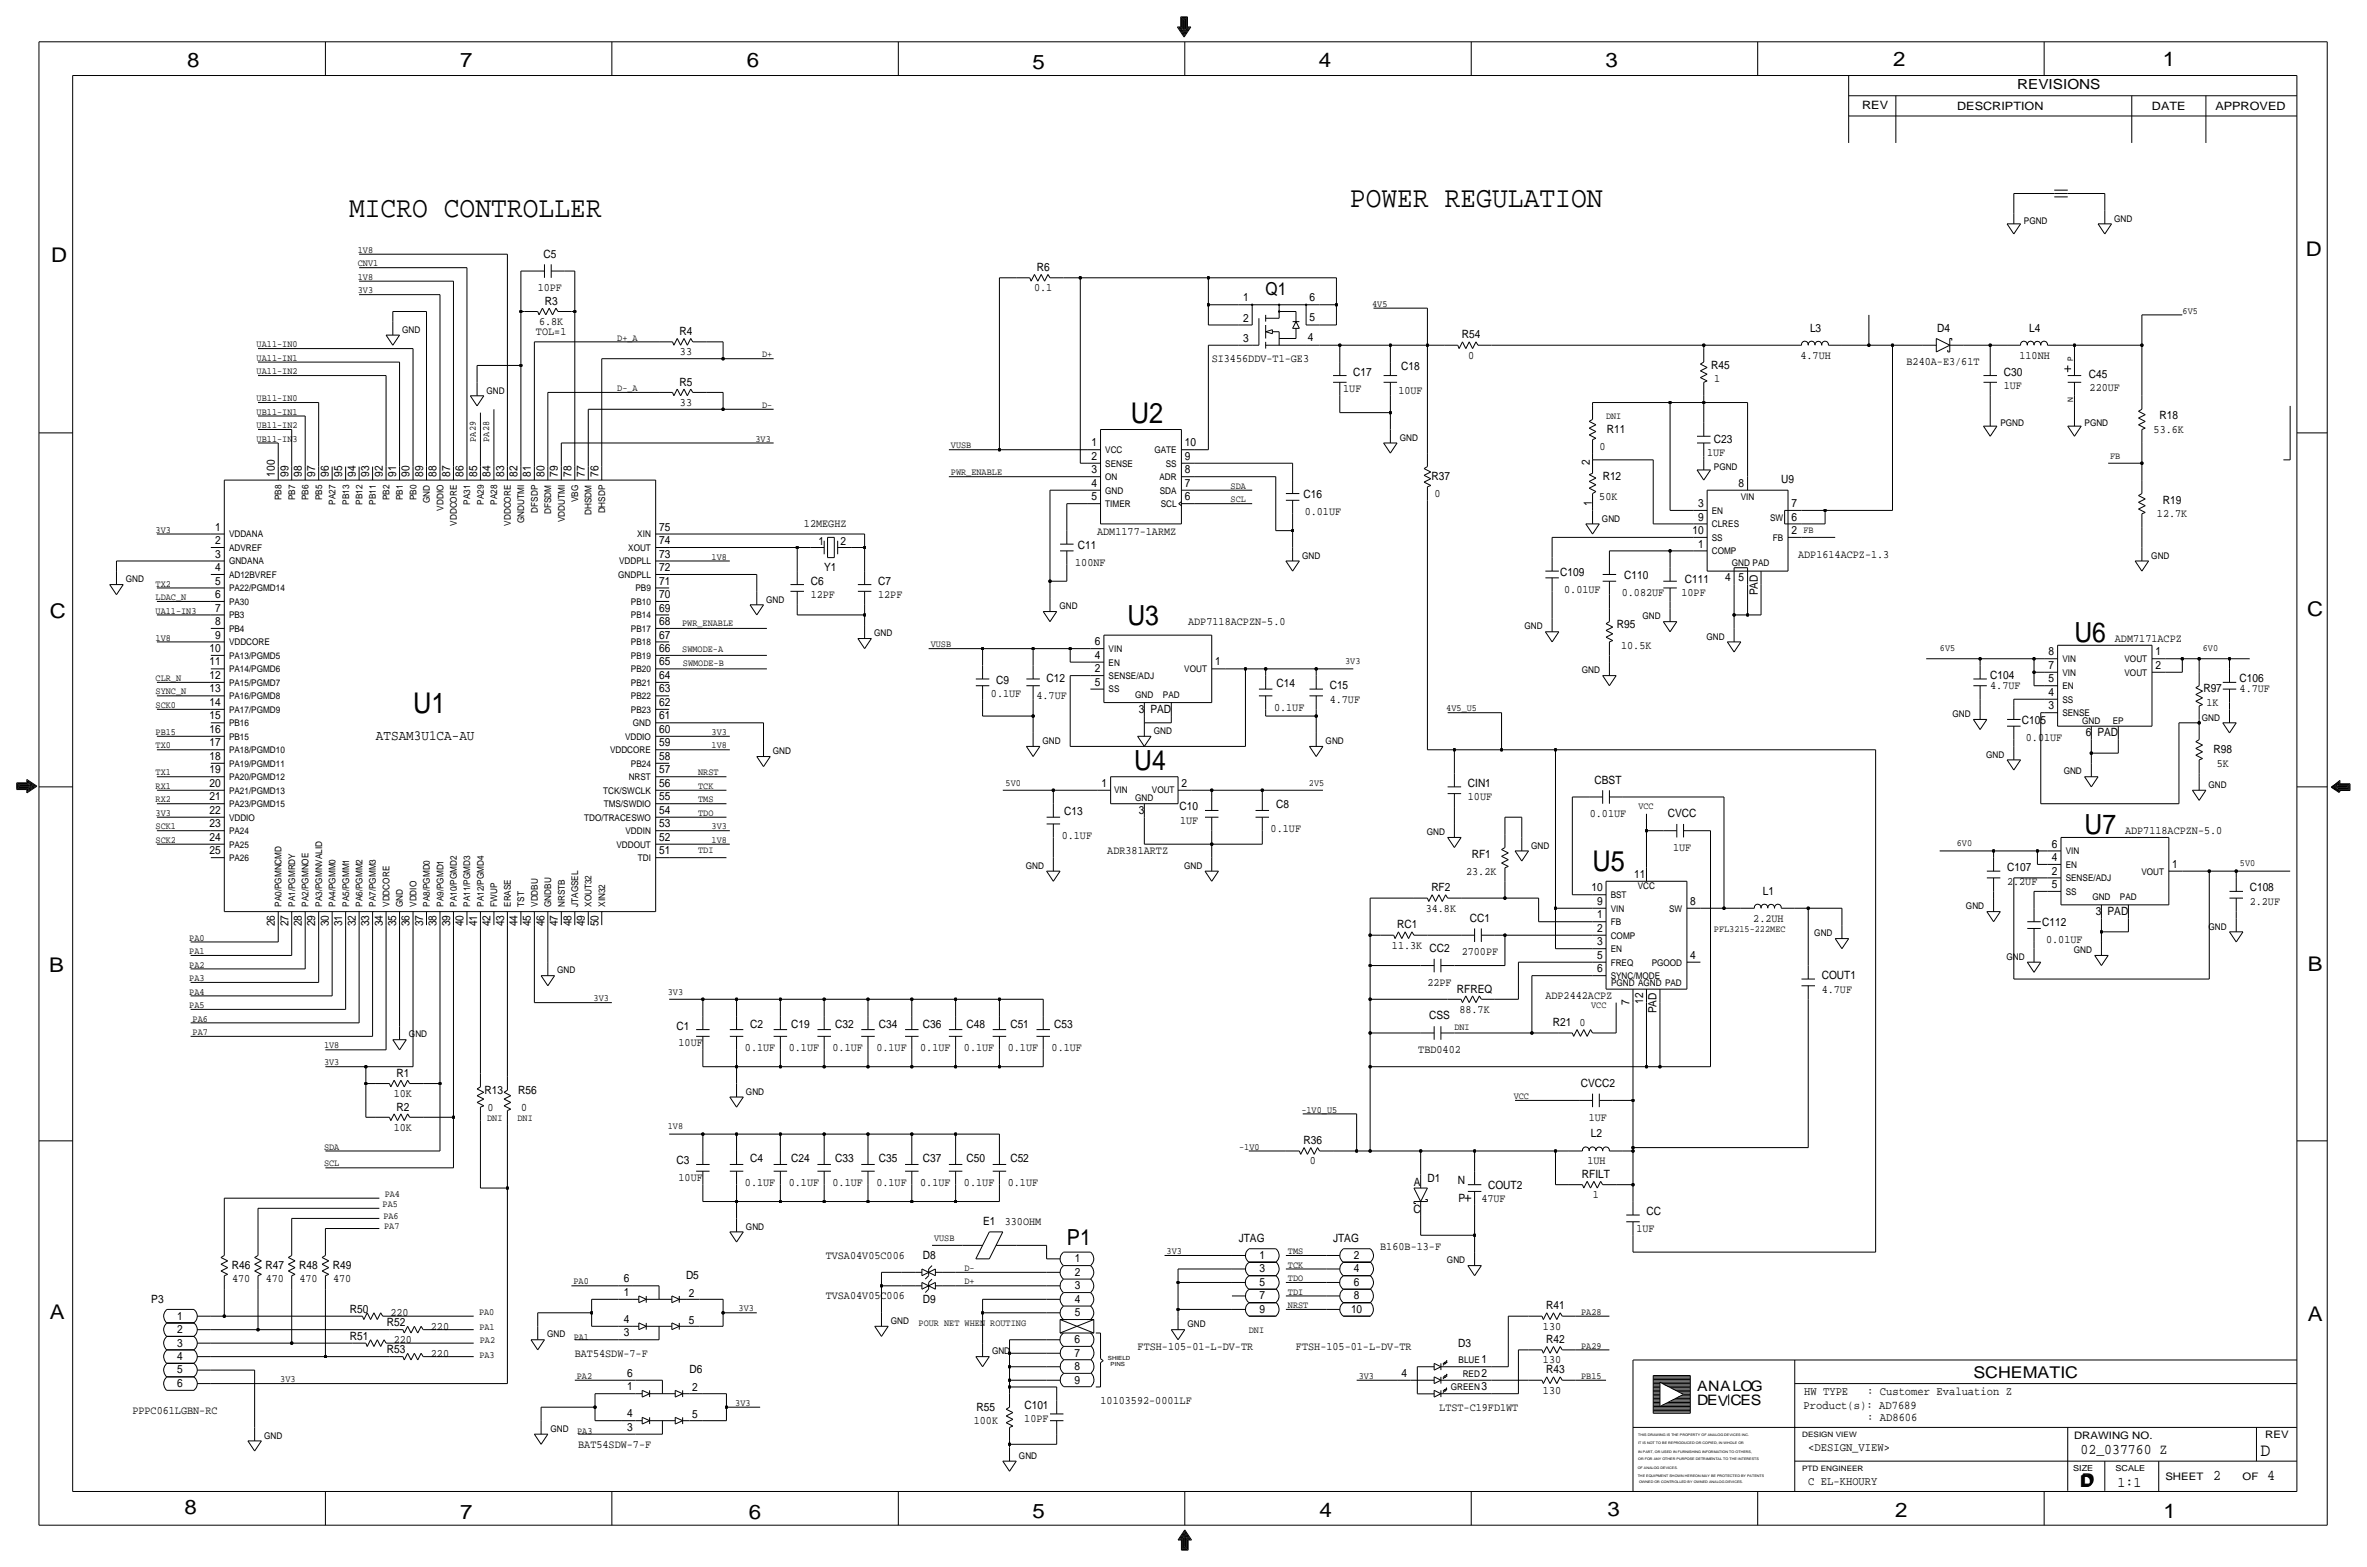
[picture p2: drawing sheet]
<svg xmlns="http://www.w3.org/2000/svg" width="892mm" height="590mm" viewBox="0 0 892 590" stroke-linecap="round" stroke-linejoin="round" font-family="sans-serif">
<defs><g id="words">
<g font-size="11.1">
<text x="508.7" y="78">POWER REGULATION</text>
<text x="131.5" y="81.8">MICRO CONTROLLER</text>
</g>
<g font-size="10.8">
<text x="426.2" y="159.3">U2</text>
<text x="155.7" y="268.5">U1</text>
<text x="600.2" y="328.2">U5</text>
</g>
<g font-size="10.5">
<text x="424.9" y="235.5">U3</text>
<text x="781.8" y="241.8">U6</text>
<text x="427.4" y="290.1">U4</text>
<text x="785.6" y="314.2">U7</text>
</g>
<text font-size="8.3" x="402" y="469.1">P1</text>
<g font-size="7.6">
<text x="70.6" y="25.4">8</text>
<text x="173.4" y="25.4">7</text>
<text x="281.4" y="25.1">6</text>
<text x="389.1" y="26.2">5</text>
<text x="497" y="25.4">4</text>
<text x="605" y="25.1">3</text>
<text x="713.4" y="24.9">2</text>
<text x="815" y="24.9">1</text>
<text x="19.3" y="98.8">D</text>
<text x="868.9" y="96.5">D</text>
<text x="18.8" y="232.7">C</text>
<text x="869.4" y="232.1">C</text>
<text x="869.6" y="365.8">B</text>
<text x="18.5" y="366">B</text>
<text x="18.8" y="496.8">A</text>
<text x="869.6" y="497.6">A</text>
<text x="69.6" y="570.5">8</text>
<text x="173.4" y="572.3">7</text>
<text x="282.2" y="572.3">6</text>
<text x="389.1" y="571.7">5</text>
<text x="497.3" y="571.5">4</text>
<text x="605.7" y="571.2">3</text>
<text x="714.2" y="571.5">2</text>
<text x="815.3" y="572">1</text>
</g>
<text font-size="7" x="851.9" y="548.4">D</text>
<text font-size="6.7" x="477" y="111">Q1</text>
<g font-size="6.1">
<text x="743.7" y="518.9">SCHEMATIC</text>
<text x="783.8" y="560.3">D</text>
<text x="784.3" y="559.8">D</text>
</g>
<g font-size="5.6">
<text x="784" y="547.9">02_037760 Z</text>
<text x="834.1" y="557.5">2</text>
<text x="854.4" y="557.5">4</text>
<text x="798" y="560.1">1:1</text>
</g>
<g font-size="5.4">
<text x="639.5" y="524.2">ANALOG</text>
<text x="639.5" y="529.3">DEV</text>
<text x="652.1" y="529.3">CES</text>
</g>
<text font-size="5.3" x="141.7" y="278.6">ATSAM3U1CA-AU</text>
<text font-size="5.2" x="760.2" y="33.5">REVISIONS</text>
<g font-size="4.4">
<text x="679.9" y="525.5">HW TYPE</text>
<text x="703.6" y="525.5">: Customer Evaluation Z</text>
<text x="679.7" y="530.9">Product(s): AD7689</text>
<text x="703.6" y="535.2">: AD8606</text>
<text x="681.4" y="546.6">&lt;DESIGN_VIEW&gt;</text>
<text x="681.4" y="559.3">C EL-KHOURY</text>
</g>
<g font-size="4.3">
<text x="701.8" y="41.1">REV</text>
<text x="737.6" y="41.4">DESCRIPTION</text>
<text x="811" y="41.4">DATE</text>
<text x="834.8" y="41.4">APPROVED</text>
<text x="204.8" y="97">C5</text>
<text x="390.7" y="102.1">R6</text>
<text x="202.6" y="109.7">10PF</text>
<text x="389.7" y="109.7">0.1</text>
<text x="468.5" y="113.5">1</text>
<text x="493.5" y="113.3">6</text>
<text x="205.3" y="114.8">R3</text>
<text x="203.1" y="122.4">6.8K</text>
<text x="468.5" y="121.2">2</text>
<text x="493.5" y="120.9">5</text>
<text x="682.1" y="125">L3</text>
<text x="730" y="125">D4</text>
<text x="764.7" y="125">L4</text>
<text x="202" y="126.2">TOL=1</text>
<text x="256.1" y="126.2">R4</text>
<text x="468.5" y="128.7">3</text>
<text x="492.9" y="128.6">4</text>
<text x="550.9" y="127.5">R54</text>
<text x="256.2" y="133.9">33</text>
<text x="456.6" y="136.4">SI3456DDV-T1-GE3</text>
<text x="553.3" y="135.1">0</text>
<text x="678.5" y="135.1">4.7UH</text>
<text x="718.5" y="137.7">B240A-E3/61T</text>
<text x="761" y="135.1">110NH</text>
<text x="510" y="141.5">C17</text>
<text x="528.1" y="139.4">C18</text>
<text x="644.9" y="138.9">R45</text>
<text x="755.1" y="141.5">C30</text>
<text x="787.1" y="142.2">C45</text>
<text x="256.1" y="145.3">R5</text>
<text x="506.2" y="147.8">1UF</text>
<text x="527" y="148.3">10UF</text>
<text x="646" y="144">1</text>
<text x="755.1" y="146.6">1UF</text>
<text x="787.5" y="147.3">220UF</text>
<text x="256.2" y="152.9">33</text>
<text x="813.8" y="158">R18</text>
<text x="605.5" y="163.1">R11</text>
<text x="645.9" y="166.9">C23</text>
<text x="811.6" y="163.1">53.6K</text>
<text x="411.3" y="173.2">2</text>
<text x="411.3" y="168.1">1</text>
<text x="446.5" y="168.2">10</text>
<text x="446.5" y="173.2">9</text>
<text x="602.8" y="169.4">0</text>
<text x="643.3" y="172">1UF</text>
<text x="103.6" y="179.6" transform="rotate(-90 103.6 179.6)">100</text>
<text x="108.7" y="179.6" transform="rotate(-90 108.7 179.6)">99</text>
<text x="113.7" y="179.6" transform="rotate(-90 113.7 179.6)">98</text>
<text x="118.8" y="179.6" transform="rotate(-90 118.8 179.6)">97</text>
<text x="123.9" y="179.6" transform="rotate(-90 123.9 179.6)">96</text>
<text x="129" y="179.6" transform="rotate(-90 129 179.6)">95</text>
<text x="134.1" y="179.6" transform="rotate(-90 134.1 179.6)">94</text>
<text x="139.1" y="179.6" transform="rotate(-90 139.1 179.6)">93</text>
<text x="144.2" y="179.6" transform="rotate(-90 144.2 179.6)">92</text>
<text x="149.3" y="179.6" transform="rotate(-90 149.3 179.6)">91</text>
<text x="154.4" y="179.6" transform="rotate(-90 154.4 179.6)">90</text>
<text x="159.5" y="179.6" transform="rotate(-90 159.5 179.6)">89</text>
<text x="164.5" y="179.6" transform="rotate(-90 164.5 179.6)">88</text>
<text x="169.6" y="179.6" transform="rotate(-90 169.6 179.6)">87</text>
<text x="174.7" y="179.6" transform="rotate(-90 174.7 179.6)">86</text>
<text x="179.8" y="179.6" transform="rotate(-90 179.8 179.6)">85</text>
<text x="184.9" y="179.6" transform="rotate(-90 184.9 179.6)">84</text>
<text x="189.9" y="179.6" transform="rotate(-90 189.9 179.6)">83</text>
<text x="195" y="179.6" transform="rotate(-90 195 179.6)">82</text>
<text x="200.1" y="179.6" transform="rotate(-90 200.1 179.6)">81</text>
<text x="205.2" y="179.6" transform="rotate(-90 205.2 179.6)">80</text>
<text x="210.3" y="179.6" transform="rotate(-90 210.3 179.6)">79</text>
<text x="215.3" y="179.6" transform="rotate(-90 215.3 179.6)">78</text>
<text x="220.4" y="179.6" transform="rotate(-90 220.4 179.6)">77</text>
<text x="225.5" y="179.6" transform="rotate(-90 225.5 179.6)">76</text>
<text x="411.3" y="178.3">3</text>
<text x="446.5" y="178.3">8</text>
<text x="599.1" y="175.4" transform="rotate(-90 599.1 175.4)">2</text>
<text x="411.3" y="183.4">4</text>
<text x="446.5" y="183.4">7</text>
<text x="539.5" y="180.8">R37</text>
<text x="604" y="180.9">R12</text>
<text x="655.2" y="183.4">8</text>
<text x="671.3" y="182.1">U9</text>
<text x="411.3" y="188.5">5</text>
<text x="446.5" y="188.5">6</text>
<text x="491.2" y="187.7">C16</text>
<text x="540.6" y="187.2">0</text>
<text x="599.9" y="190.6" transform="rotate(-90 599.9 190.6)">1</text>
<text x="602.7" y="188.5">50K</text>
<text x="639.9" y="191">3</text>
<text x="675.1" y="191">7</text>
<text x="815.1" y="189.7">R19</text>
<text x="491.7" y="194.1">0.01UF</text>
<text x="639.9" y="196.1">9</text>
<text x="675.1" y="196.1">6</text>
<text x="812.9" y="194.8">12.7K</text>
<text x="81.1" y="199.9">1</text>
<text x="248.4" y="199.9">75</text>
<text x="303" y="198.6">12MEGHZ</text>
<text x="413.5" y="201.4">ADM1177-1ARMZ</text>
<text x="637.8" y="201.2">10</text>
<text x="675.1" y="201.2">2</text>
<text x="81.1" y="205">2</text>
<text x="248.4" y="205">74</text>
<text x="308.5" y="205.2">1</text>
<text x="316.7" y="205.2">2</text>
<text x="406.1" y="206.8">C11</text>
<text x="639.9" y="206.2">1</text>
<text x="81.1" y="210.1">3</text>
<text x="81.1" y="215.1">4</text>
<text x="248.4" y="215.1">72</text>
<text x="248.4" y="210.1">73</text>
<text x="310.6" y="215.1">Y1</text>
<text x="405.2" y="213.1">100NF</text>
<text x="677.6" y="210.1">ADP1614ACPZ-1.3</text>
<text x="81.1" y="220.2">5</text>
<text x="248.4" y="220.2">71</text>
<text x="305.5" y="220.2">C6</text>
<text x="330.9" y="220.2">C7</text>
<text x="588" y="216.9">C109</text>
<text x="612.1" y="218.2">C110</text>
<text x="635" y="219.5">C111</text>
<text x="650.1" y="218.9">4</text>
<text x="655.2" y="218.9">5</text>
<text x="81.1" y="225.3">6</text>
<text x="248.4" y="225.3">70</text>
<text x="305.5" y="225.3">12PF</text>
<text x="330.9" y="225.3">12PF</text>
<text x="589.5" y="223.3">0.01UF</text>
<text x="611.2" y="224.5">0.082UF</text>
<text x="633.7" y="224.5">10PF</text>
<text x="662.4" y="224.3" transform="rotate(-90 662.4 224.3)">PAD</text>
<text x="81.1" y="230.4">7</text>
<text x="248.4" y="230.4">69</text>
<text x="81.1" y="235.5">8</text>
<text x="248.4" y="235.5">68</text>
<text x="447.8" y="235.5">ADP7118ACPZN-5.0</text>
<text x="609.3" y="236.7">R95</text>
<text x="79" y="245.6">10</text>
<text x="81.1" y="240.5">9</text>
<text x="248.4" y="240.5">67</text>
<text x="248.4" y="245.6">66</text>
<text x="412.6" y="243.1">6</text>
<text x="610.9" y="244.3">10.5K</text>
<text x="797" y="241.8">ADM7171ACPZ</text>
<text x="79" y="250.7">11</text>
<text x="248.4" y="250.7">65</text>
<text x="412.6" y="248.2">4</text>
<text x="457.9" y="250.7">1</text>
<text x="772" y="252">7</text>
<text x="772" y="246.9">8</text>
<text x="812.2" y="252">2</text>
<text x="812.2" y="246.9">1</text>
<text x="79" y="255.8">12</text>
<text x="248.4" y="255.8">64</text>
<text x="375.5" y="257.6">C9</text>
<text x="394.4" y="257">C12</text>
<text x="412.6" y="253.2">2</text>
<text x="750" y="255.8">C104</text>
<text x="772" y="257">5</text>
<text x="844" y="257">C106</text>
<text x="79" y="260.9">13</text>
<text x="248.4" y="260.9">63</text>
<text x="373.4" y="262.6">0.1UF</text>
<text x="390.6" y="263.4">4.7UF</text>
<text x="412.6" y="258.3">5</text>
<text x="481.1" y="258.8">C14</text>
<text x="501.1" y="259.6">C15</text>
<text x="750" y="259.6">4.7UF</text>
<text x="772" y="262.1">4</text>
<text x="830.3" y="260.9">R97</text>
<text x="844" y="260.9">4.7UF</text>
<text x="79" y="265.9">14</text>
<text x="248.4" y="265.9">62</text>
<text x="429.1" y="268.5">3</text>
<text x="433.5" y="268.5">PAD</text>
<text x="480.1" y="267.7">0.1UF</text>
<text x="501.1" y="264.7">4.7UF</text>
<text x="772" y="267.2">3</text>
<text x="831.5" y="265.9">1K</text>
<text x="79" y="271">15</text>
<text x="248.4" y="271">61</text>
<text x="762" y="272.8">C105</text>
<text x="79" y="281.2">17</text>
<text x="79" y="276.1">16</text>
<text x="248.4" y="281.2">59</text>
<text x="248.4" y="276.1">60</text>
<text x="763.5" y="279.1">0.01UF</text>
<text x="786" y="277.4">6</text>
<text x="790.4" y="277.4">PAD</text>
<text x="79" y="286.2">18</text>
<text x="248.4" y="286.3">58</text>
<text x="834.1" y="283.7">R98</text>
<text x="79" y="291.3">19</text>
<text x="248.4" y="291.3">57</text>
<text x="835.3" y="288.8">5K</text>
<text x="79" y="296.4">20</text>
<text x="248.4" y="296.4">56</text>
<text x="415.1" y="296.4">1</text>
<text x="445.2" y="296.4">2</text>
<text x="553.2" y="296.4">CIN1</text>
<text x="600.9" y="295.1">CBST</text>
<text x="79" y="301.5">21</text>
<text x="248.4" y="301.5">55</text>
<text x="444.6" y="305.3">C10</text>
<text x="480.9" y="304.5">C8</text>
<text x="553.2" y="301.5">10UF</text>
<text x="79" y="306.6">22</text>
<text x="79" y="311.6">23</text>
<text x="248.4" y="306.6">54</text>
<text x="248.4" y="311.7">53</text>
<text x="401.1" y="307.1">C13</text>
<text x="429.1" y="306.6">3</text>
<text x="444.7" y="310.4">1UF</text>
<text x="599.1" y="307.9">0.01UF</text>
<text x="628.5" y="307.8">CVCC</text>
<text x="79" y="316.7">24</text>
<text x="248.4" y="316.7">52</text>
<text x="400.1" y="316">0.1UF</text>
<text x="478.8" y="313.4">0.1UF</text>
<text x="800.8" y="314.2">ADP7118ACPZN-5.0</text>
<text x="79" y="321.8">25</text>
<text x="248.4" y="321.8">51</text>
<text x="417.3" y="321.8">ADR381ARTZ</text>
<text x="554.6" y="323.1">RF1</text>
<text x="630.5" y="320.5">1UF</text>
<text x="773.3" y="319.3">6</text>
<text x="552.5" y="329.4">23.2K</text>
<text x="756.4" y="328.2">C107</text>
<text x="773.3" y="329.4">2</text>
<text x="773.3" y="324.4">4</text>
<text x="818.6" y="326.9">1</text>
<text x="539.4" y="335.8">RF2</text>
<text x="599.7" y="335.8">10</text>
<text x="615.8" y="330.7">11</text>
<text x="756.4" y="333.2">2.2UF</text>
<text x="773.3" y="334.5">5</text>
<text x="847.8" y="335.8">C108</text>
<text x="601.8" y="340.9">9</text>
<text x="637" y="340.9">8</text>
<text x="664.3" y="337.1">L1</text>
<text x="847.8" y="340.9">2.2UF</text>
<text x="537.3" y="343.4">34.8K</text>
<text x="553.9" y="347.2">CC1</text>
<text x="601.8" y="345.9">1</text>
<text x="660.7" y="347.2">2.2UH</text>
<text x="789.8" y="344.7">3</text>
<text x="794.2" y="344.7">PAD</text>
<text x="103.6" y="348.9" transform="rotate(-90 103.6 348.9)">26</text>
<text x="108.7" y="348.9" transform="rotate(-90 108.7 348.9)">27</text>
<text x="113.7" y="348.9" transform="rotate(-90 113.7 348.9)">28</text>
<text x="118.8" y="348.9" transform="rotate(-90 118.8 348.9)">29</text>
<text x="123.9" y="348.9" transform="rotate(-90 123.9 348.9)">30</text>
<text x="129" y="348.9" transform="rotate(-90 129 348.9)">31</text>
<text x="134.1" y="348.9" transform="rotate(-90 134.1 348.9)">32</text>
<text x="139.1" y="348.9" transform="rotate(-90 139.1 348.9)">33</text>
<text x="144.2" y="348.9" transform="rotate(-90 144.2 348.9)">34</text>
<text x="149.3" y="348.9" transform="rotate(-90 149.3 348.9)">35</text>
<text x="154.4" y="348.9" transform="rotate(-90 154.4 348.9)">36</text>
<text x="159.5" y="348.9" transform="rotate(-90 159.5 348.9)">37</text>
<text x="164.5" y="348.9" transform="rotate(-90 164.5 348.9)">38</text>
<text x="169.6" y="348.9" transform="rotate(-90 169.6 348.9)">39</text>
<text x="174.7" y="348.9" transform="rotate(-90 174.7 348.9)">40</text>
<text x="179.8" y="348.9" transform="rotate(-90 179.8 348.9)">41</text>
<text x="184.9" y="348.9" transform="rotate(-90 184.9 348.9)">42</text>
<text x="189.9" y="348.9" transform="rotate(-90 189.9 348.9)">43</text>
<text x="195" y="348.9" transform="rotate(-90 195 348.9)">44</text>
<text x="200.1" y="348.9" transform="rotate(-90 200.1 348.9)">45</text>
<text x="205.2" y="348.9" transform="rotate(-90 205.2 348.9)">46</text>
<text x="210.3" y="348.9" transform="rotate(-90 210.3 348.9)">47</text>
<text x="215.3" y="348.9" transform="rotate(-90 215.3 348.9)">48</text>
<text x="220.4" y="348.9" transform="rotate(-90 220.4 348.9)">49</text>
<text x="225.5" y="348.9" transform="rotate(-90 225.5 348.9)">50</text>
<text x="526.5" y="349.8">RC1</text>
<text x="601.8" y="351">2</text>
<text x="769.6" y="349">C112</text>
<text x="524.6" y="357.4">11.3K</text>
<text x="538.7" y="358.6">CC2</text>
<text x="550.9" y="359.9">2700PF</text>
<text x="601.8" y="356.1">3</text>
<text x="771.1" y="355.3">0.01UF</text>
<text x="601.8" y="361.2">5</text>
<text x="637" y="361.2">4</text>
<text x="537.9" y="371.3">22PF</text>
<text x="601.8" y="366.3">6</text>
<text x="686.5" y="368.8">COUT1</text>
<text x="549" y="373.9">RFREQ</text>
<text x="582.4" y="376.4">ADP2442ACPZ</text>
<text x="686.5" y="373.9">4.7UF</text>
<text x="550" y="381.5">88.7K</text>
<text x="614.1" y="378.6" transform="rotate(-90 614.1 378.6)">7</text>
<text x="619.2" y="378.1" transform="rotate(-90 619.2 378.1)">12</text>
<text x="624.3" y="381.7" transform="rotate(-90 624.3 381.7)">PAD</text>
<text x="254.9" y="387.9">C1</text>
<text x="282.8" y="387.1">C2</text>
<text x="298.2" y="387.1">C19</text>
<text x="314.7" y="387.1">C32</text>
<text x="331.2" y="387.1">C34</text>
<text x="347.7" y="387.1">C36</text>
<text x="364.2" y="387.1">C48</text>
<text x="380.7" y="387.1">C51</text>
<text x="397.3" y="387.1">C53</text>
<text x="538.6" y="384">CSS</text>
<text x="585.2" y="386.6">R21</text>
<text x="595.2" y="386.6">0</text>
<text x="255.7" y="394.2">10UF</text>
<text x="280.7" y="396">0.1UF</text>
<text x="297.2" y="396">0.1UF</text>
<text x="313.8" y="396">0.1UF</text>
<text x="330.3" y="396">0.1UF</text>
<text x="346.8" y="396">0.1UF</text>
<text x="363.3" y="396">0.1UF</text>
<text x="379.8" y="396">0.1UF</text>
<text x="396.3" y="396">0.1UF</text>
<text x="534.5" y="396.7">TBD0402</text>
<text x="149.4" y="405.6">R1</text>
<text x="148.4" y="413.3">10K</text>
<text x="182.6" y="412">R13</text>
<text x="195.3" y="412">R56</text>
<text x="595.7" y="409.4">CVCC2</text>
<text x="149.4" y="418.3">R2</text>
<text x="183.7" y="418.3">0</text>
<text x="198.7" y="415.8" transform="rotate(-180 198.7 415.8)">0</text>
<text x="148.4" y="426">10K</text>
<text x="598.7" y="422.1">1UF</text>
<text x="491.2" y="431">R36</text>
<text x="599.6" y="428.5">L2</text>
<text x="282.8" y="437.9">C4</text>
<text x="298.2" y="437.9">C24</text>
<text x="314.7" y="437.9">C33</text>
<text x="331.2" y="437.9">C35</text>
<text x="347.7" y="437.9">C37</text>
<text x="364.2" y="437.9">C50</text>
<text x="380.7" y="437.9">C52</text>
<text x="254.9" y="438.6">C3</text>
<text x="493.6" y="438.7">0</text>
<text x="596.1" y="443.7">RFILT</text>
<text x="598.2" y="438.7">1UH</text>
<text x="255.7" y="445">10UF</text>
<text x="280.7" y="446.8">0.1UF</text>
<text x="297.2" y="446.8">0.1UF</text>
<text x="313.7" y="446.8">0.1UF</text>
<text x="330.3" y="446.8">0.1UF</text>
<text x="346.8" y="446.8">0.1UF</text>
<text x="363.3" y="446.8">0.1UF</text>
<text x="379.8" y="446.8">0.1UF</text>
<text x="532.8" y="446.9">A</text>
<text x="537.9" y="445.4">D1</text>
<text x="549.4" y="446.1">N</text>
<text x="560.8" y="447.9">COUT2</text>
<text x="549.6" y="452.7">P</text>
<text x="558.2" y="453">47UF</text>
<text x="600.3" y="451.4">1</text>
<text x="370.5" y="461.5">E1</text>
<text x="378.6" y="461.5">330OHM</text>
<text x="532.6" y="457">C</text>
<text x="620.5" y="457.7">CC</text>
<text x="466.8" y="467.9">JTAG</text>
<text x="502.4" y="467.9">JTAG</text>
<text x="616.7" y="464.1">1UF</text>
<text x="520.1" y="470.8">B160B-13-F</text>
<text x="87.4" y="478">R46</text>
<text x="100.1" y="478">R47</text>
<text x="112.8" y="478">R48</text>
<text x="125.5" y="478">R49</text>
<text x="311.2" y="474.2">TVSA04V05C006</text>
<text x="347.8" y="474.2">D8</text>
<text x="405" y="475.5">1</text>
<text x="474.6" y="474.2">1</text>
<text x="474.6" y="479.3">3</text>
<text x="510.2" y="474.2">2</text>
<text x="510.2" y="479.3">4</text>
<text x="87.4" y="483.1">470</text>
<text x="100.1" y="483.1">470</text>
<text x="112.8" y="483.1">470</text>
<text x="125.5" y="483.1">470</text>
<text x="235.1" y="483.1">6</text>
<text x="258.5" y="481.8">D5</text>
<text x="405" y="480.6">2</text>
<text x="405" y="485.6">3</text>
<text x="474.6" y="484.4">5</text>
<text x="510.2" y="484.4">6</text>
<text x="57" y="490.7">P3</text>
<text x="235.1" y="488.2">1</text>
<text x="259.5" y="488.4">2</text>
<text x="311.2" y="489.5">TVSA04V05C006</text>
<text x="347.8" y="490.7">D9</text>
<text x="405" y="490.7">4</text>
<text x="474.6" y="489.5">7</text>
<text x="510.2" y="489.5">8</text>
<text x="66.7" y="497.1">1</text>
<text x="131.8" y="494.5">R50</text>
<text x="147.1" y="495.8">220</text>
<text x="405" y="495.8">5</text>
<text x="474.6" y="494.5">9</text>
<text x="509.1" y="494.5">10</text>
<text x="582.7" y="493.3">R41</text>
<text x="66.7" y="502.2">2</text>
<text x="145.8" y="499.6">R52</text>
<text x="162.4" y="500.9">220</text>
<text x="235.1" y="498.3">4</text>
<text x="235.1" y="503.4">3</text>
<text x="259.5" y="498.6">5</text>
<text x="581.5" y="500.9">130</text>
<text x="66.7" y="507.2">3</text>
<text x="131.8" y="504.7">R51</text>
<text x="145.8" y="509.8">R53</text>
<text x="148.4" y="506">220</text>
<text x="405" y="506">6</text>
<text x="428.7" y="508.5">FTSH-105-01-L-DV-TR</text>
<text x="488.4" y="508.5">FTSH-105-01-L-DV-TR</text>
<text x="549.5" y="507.2">D3</text>
<text x="582.7" y="506">R42</text>
<text x="66.7" y="512.3">4</text>
<text x="162.4" y="511">220</text>
<text x="216.6" y="511">BAT54SDW-7-F</text>
<text x="405" y="511">7</text>
<text x="558.2" y="513.6">1</text>
<text x="581.5" y="513.6">130</text>
<text x="66.7" y="517.4">5</text>
<text x="236.4" y="518.7">6</text>
<text x="259.8" y="517.4">D6</text>
<text x="405" y="516.1">8</text>
<text x="405" y="521.2">9</text>
<text x="528.2" y="518.7">4</text>
<text x="558.2" y="518.7">2</text>
<text x="582.7" y="517.4">R43</text>
<text x="66.7" y="522.5">6</text>
<text x="236.4" y="523.7">1</text>
<text x="260.8" y="524">2</text>
<text x="558.2" y="523.7">3</text>
<text x="581.5" y="525">130</text>
<text x="49.9" y="532.6">PPPC061LGBN-RC</text>
<text x="236.4" y="533.9">4</text>
<text x="368" y="531.4">R55</text>
<text x="386" y="530.6">C101</text>
<text x="414.7" y="528.8">10103592-0001LF</text>
<text x="542.4" y="531.4">LTST-C19FD1WT</text>
<text x="236.4" y="539">3</text>
<text x="260.8" y="534.2">5</text>
<text x="367" y="536.4">100K</text>
<text x="386" y="535.7">10PF</text>
<text x="217.9" y="545.3">BAT54SDW-7-F</text>
</g>
<g font-size="3.9">
<text x="781.6" y="542.1">DRAWING NO.</text>
<text x="853.6" y="541.8">REV</text>
<text x="816" y="557.4">SHEET</text>
<text x="845.1" y="557.5">OF</text>
</g>
<g font-size="3.6">
<text x="134.8" y="95.2">1V8</text>
<text x="134.8" y="100.3">CNV1</text>
<text x="134.8" y="105.4">1V8</text>
<text x="134.8" y="110.5">3V3</text>
<text x="517.1" y="115.6">4V5</text>
<text x="822.5" y="118.1">6V5</text>
<text x="96.7" y="130.8">UA11-IN0</text>
<text x="232.6" y="128.3">D+_A</text>
<text x="96.7" y="135.9">UA11-IN1</text>
<text x="287.2" y="134.6">D+</text>
<text x="96.7" y="141">UA11-IN2</text>
<text x="232.6" y="147.3">D-_A</text>
<text x="96.7" y="151.1">UB11-IN0</text>
<text x="287.2" y="153.7">D-</text>
<text x="96.7" y="161.3">UB11-IN2</text>
<text x="96.7" y="156.2">UB11-IN1</text>
<text x="605.2" y="158">DNI</text>
<text x="96.7" y="166.4">UB11-IN3</text>
<text x="179.3" y="166.4" transform="rotate(-90 179.3 166.4)">PA29</text>
<text x="184.4" y="166.4" transform="rotate(-90 184.4 166.4)">PA28</text>
<text x="284.7" y="166.4">3V3</text>
<text x="358.3" y="168.9">VUSB</text>
<text x="795.2" y="172.7">FB</text>
<text x="358.3" y="179.1">PWR_ENABLE</text>
<text x="463.8" y="184.1">SDA</text>
<text x="463.8" y="189.2">SCL</text>
<text x="58.6" y="200.7">3V3</text>
<text x="679.7" y="200.7">FB</text>
<text x="268.2" y="210.8">1V8</text>
<text x="58.6" y="221">TX2</text>
<text x="58.6" y="226.1">LDAC_N</text>
<text x="58.6" y="231.1">UA11-IN3</text>
<text x="257" y="235.9">PWR_ENABLE</text>
<text x="58.6" y="241.3">1V8</text>
<text x="257.1" y="245.5">SWMODE-A</text>
<text x="350.7" y="243.8">VUSB</text>
<text x="731.1" y="245.1">6V5</text>
<text x="830.1" y="245.1">6V0</text>
<text x="257.4" y="251">SWMODE-B</text>
<text x="506.9" y="250.2">3V3</text>
<text x="58.6" y="256.5">CLR_N</text>
<text x="58.6" y="261.6">SYNC_N</text>
<text x="58.6" y="266.7">SCK0</text>
<text x="545" y="268">4V5_U5</text>
<text x="58.6" y="276.9">PB15</text>
<text x="58.6" y="281.9">TX0</text>
<text x="268.2" y="281.9">1V8</text>
<text x="268.2" y="276.9">3V3</text>
<text x="58.6" y="292.1">TX1</text>
<text x="263.1" y="292.1">NRST</text>
<text x="58.6" y="297.2">RX1</text>
<text x="263.1" y="297.2">TCK</text>
<text x="379" y="295.9">5V0</text>
<text x="493.3" y="295.9">2V5</text>
<text x="58.6" y="302.3">RX2</text>
<text x="263.1" y="302.3">TMS</text>
<text x="617.4" y="304.8">VCC</text>
<text x="58.6" y="307.3">3V3</text>
<text x="263.1" y="307.3">TDO</text>
<text x="58.6" y="317.5">SCK2</text>
<text x="58.6" y="312.4">SCK1</text>
<text x="268.2" y="312.4">3V3</text>
<text x="268.2" y="317.5">1V8</text>
<text x="263.1" y="321.3">TDI</text>
<text x="737.4" y="318.8">6V0</text>
<text x="844.1" y="326.4">5V0</text>
<text x="645.9" y="351">PFL3215-222MEC</text>
<text x="71.3" y="359.4">PA1</text>
<text x="71.3" y="354.3">PA0</text>
<text x="71.3" y="364.5">PA2</text>
<text x="71.3" y="369.6">PA3</text>
<text x="71.3" y="374.6">PA4</text>
<text x="223.7" y="377.2">3V3</text>
<text x="251.7" y="374.6">3V3</text>
<text x="71.3" y="379.7">PA5</text>
<text x="599.6" y="379.7">VCC</text>
<text x="72.6" y="384.8">PA6</text>
<text x="72.6" y="389.9">PA7</text>
<text x="548.1" y="387.9">DNI</text>
<text x="122.1" y="395">1V8</text>
<text x="122.1" y="401.3">3V3</text>
<text x="490.4" y="419.1">-1V0_U5</text>
<text x="570.4" y="414">VCC</text>
<text x="183.6" y="422.1">DNI</text>
<text x="195" y="422.1">DNI</text>
<text x="251.7" y="425.5">1V8</text>
<text x="122.1" y="433.1">SDA</text>
<text x="467" y="433.1">-1V0</text>
<text x="122.1" y="439.4">SCL</text>
<text x="144.2" y="454.7">PA5</text>
<text x="145" y="450.8">PA4</text>
<text x="144.5" y="459">PA6</text>
<text x="144.8" y="463.1">PA7</text>
<text x="352" y="467.4">VUSB</text>
<text x="439.6" y="472.4">3V3</text>
<text x="485.3" y="472.4">TMS</text>
<text x="363.4" y="478.8">D-</text>
<text x="485.3" y="477.5">TCK</text>
<text x="216.1" y="483.9">PA0</text>
<text x="363.4" y="483.9">D+</text>
<text x="485.3" y="482.6">TDO</text>
<text x="485.3" y="487.7">TDI</text>
<text x="180.5" y="495.3">PA0</text>
<text x="278.3" y="494">3V3</text>
<text x="485.3" y="492.8">NRST</text>
<text x="595.8" y="495.3">PA28</text>
<text x="180.6" y="501">PA1</text>
<text x="346.2" y="499.6">POUR NET WHEN ROUTING</text>
<text x="470.6" y="502.2">DNI</text>
<text x="180.8" y="505.9">PA2</text>
<text x="216.2" y="504.8">PA1</text>
<text x="595.8" y="508">PA29</text>
<text x="180.6" y="511.5">PA3</text>
<text x="105.6" y="520.7">3V3</text>
<text x="217.4" y="519.4">PA2</text>
<text x="512" y="519.4">3V3</text>
<text x="595.8" y="519.4">PB15</text>
<text x="277.1" y="529.6">3V3</text>
<text x="217.5" y="540.4">PA3</text>
</g>
<g font-size="3.5">
<text x="796.7" y="83.5">GND</text>
<text x="762.7" y="84.3">PGND</text>
<text x="151.6" y="125.4">GND</text>
<text x="183.3" y="148.2">GND</text>
<text x="753.8" y="160.5">PGND</text>
<text x="785.6" y="160.5">PGND</text>
<text x="527.5" y="166">GND</text>
<text x="416.5" y="170.7">VCC</text>
<text x="435" y="170.7">GATE</text>
<text x="416.5" y="175.8">SENSE</text>
<text x="439.3" y="175.8">SS</text>
<text x="645.9" y="177">PGND</text>
<text x="416.5" y="185.9">GND</text>
<text x="416.5" y="180.8">ON</text>
<text x="436.9" y="180.8">ADR</text>
<text x="437.1" y="185.9">SDA</text>
<text x="106.1" y="188.5" transform="rotate(-90 106.1 188.5)">PB8</text>
<text x="111.2" y="188.5" transform="rotate(-90 111.2 188.5)">PB7</text>
<text x="116.3" y="188.5" transform="rotate(-90 116.3 188.5)">PB6</text>
<text x="121.4" y="188.5" transform="rotate(-90 121.4 188.5)">PB5</text>
<text x="126.4" y="190.2" transform="rotate(-90 126.4 190.2)">PA27</text>
<text x="131.5" y="190.2" transform="rotate(-90 131.5 190.2)">PB13</text>
<text x="136.6" y="190.2" transform="rotate(-90 136.6 190.2)">PB12</text>
<text x="141.7" y="190.2" transform="rotate(-90 141.7 190.2)">PB11</text>
<text x="146.8" y="188.5" transform="rotate(-90 146.8 188.5)">PB2</text>
<text x="151.8" y="188.5" transform="rotate(-90 151.8 188.5)">PB1</text>
<text x="156.9" y="188.5" transform="rotate(-90 156.9 188.5)">PB0</text>
<text x="162" y="189.5" transform="rotate(-90 162 189.5)">GND</text>
<text x="177.2" y="190.2" transform="rotate(-90 177.2 190.2)">PA31</text>
<text x="182.3" y="190.2" transform="rotate(-90 182.3 190.2)">PA29</text>
<text x="187.4" y="190.2" transform="rotate(-90 187.4 190.2)">PA28</text>
<text x="217.9" y="189.1" transform="rotate(-90 217.9 189.1)">VBG</text>
<text x="416.5" y="191">TIMER</text>
<text x="437.4" y="191">SCL</text>
<text x="656" y="188.5">VIN</text>
<text x="167.1" y="192.4" transform="rotate(-90 167.1 192.4)">VDDIO</text>
<text x="197.6" y="197" transform="rotate(-90 197.6 197)">GNDUTMI</text>
<text x="202.6" y="193.1" transform="rotate(-90 202.6 193.1)">DFSDP</text>
<text x="207.7" y="193.6" transform="rotate(-90 207.7 193.6)">DFSDM</text>
<text x="212.8" y="196.7" transform="rotate(-90 212.8 196.7)">VDDUTMI</text>
<text x="223" y="193.9" transform="rotate(-90 223 193.9)">DHSDM</text>
<text x="228" y="193.4" transform="rotate(-90 228 193.4)">DHSDP</text>
<text x="603.7" y="196.5">GND</text>
<text x="645.1" y="193.5">EN</text>
<text x="667.1" y="196.1">SW</text>
<text x="86.3" y="202.4">VDDANA</text>
<text x="172.2" y="198" transform="rotate(-90 172.2 198)">VDDCORE</text>
<text x="192.5" y="198" transform="rotate(-90 192.5 198)">VDDCORE</text>
<text x="240.2" y="202.4">XIN</text>
<text x="645.1" y="203.7">SS</text>
<text x="645.1" y="198.6">CLRES</text>
<text x="668.1" y="203.7">FB</text>
<text x="86.3" y="207.5">ADVREF</text>
<text x="236.7" y="207.5">XOUT</text>
<text x="645.1" y="208.8">COMP</text>
<text x="86.3" y="212.6">GNDANA</text>
<text x="233.3" y="212.6">VDDPLL</text>
<text x="490.7" y="210.5">GND</text>
<text x="652.6" y="213.4">GND PAD</text>
<text x="810.7" y="210.5">GND</text>
<text x="47.4" y="219.4">GND</text>
<text x="86.3" y="217.7">AD12BVREF</text>
<text x="233" y="217.7">GNDPLL</text>
<text x="86.3" y="227.8">PA30</text>
<text x="86.3" y="222.8">PA22/PGMD14</text>
<text x="237.8" y="227.8">PB10</text>
<text x="239.5" y="222.8">PB9</text>
<text x="288.7" y="227">GND</text>
<text x="86.3" y="232.9">PB3</text>
<text x="237.8" y="232.9">PB14</text>
<text x="399.2" y="229.5">GND</text>
<text x="619" y="233.3">GND</text>
<text x="86.3" y="238">PB4</text>
<text x="237.8" y="238">PB17</text>
<text x="329.4" y="239.7">GND</text>
<text x="574.5" y="237.1">GND</text>
<text x="86.3" y="243.1">VDDCORE</text>
<text x="237.8" y="243.1">PB18</text>
<text x="417.8" y="245.6">VIN</text>
<text x="643.1" y="240.9">GND</text>
<text x="86.3" y="248.2">PA13/PGMD5</text>
<text x="237.8" y="248.2">PB19</text>
<text x="417.8" y="250.7">EN</text>
<text x="777.2" y="249.4">VIN</text>
<text x="800.6" y="249.4">VOUT</text>
<text x="86.3" y="253.2">PA14/PGMD6</text>
<text x="237.8" y="253.2">PB20</text>
<text x="417.8" y="255.8">SENSE/ADJ</text>
<text x="446.3" y="253.2">VOUT</text>
<text x="596.1" y="253.6">GND</text>
<text x="777.2" y="254.5">VIN</text>
<text x="800.6" y="254.5">VOUT</text>
<text x="86.3" y="263.4">PA16/PGMD8</text>
<text x="86.3" y="258.3">PA15/PGMD7</text>
<text x="237.8" y="263.4">PB22</text>
<text x="237.8" y="258.3">PB21</text>
<text x="417.8" y="260.9">SS</text>
<text x="427.8" y="262.9">GND</text>
<text x="438.2" y="262.9">PAD</text>
<text x="777.2" y="259.6">EN</text>
<text x="86.3" y="268.5">PA17/PGMD9</text>
<text x="237.8" y="268.5">PB23</text>
<text x="777.2" y="264.7">SS</text>
<text x="777.2" y="269.7">SENSE</text>
<text x="86.3" y="273.6">PB16</text>
<text x="238.5" y="273.6">GND</text>
<text x="735.8" y="270.2">GND</text>
<text x="784.7" y="272.8">GND</text>
<text x="796.2" y="272.8">EP</text>
<text x="829.8" y="271.4">GND</text>
<text x="86.3" y="278.6">PB15</text>
<text x="235.5" y="278.6">VDDIO</text>
<text x="392.9" y="280.3">GND</text>
<text x="434.8" y="276.5">GND</text>
<text x="499.6" y="280.3">GND</text>
<text x="86.3" y="283.7">PA18/PGMD10</text>
<text x="229.9" y="283.7">VDDCORE</text>
<text x="291.3" y="284.1">GND</text>
<text x="748.5" y="285.4">GND</text>
<text x="86.3" y="293.9">PA20/PGMD12</text>
<text x="86.3" y="288.8">PA19/PGMD11</text>
<text x="236.9" y="293.9">NRST</text>
<text x="237.8" y="288.8">PB24</text>
<text x="777.7" y="291.7">GND</text>
<text x="86.3" y="299">PA21/PGMD13</text>
<text x="227.3" y="299">TCK/SWCLK</text>
<text x="419.8" y="298.7">VIN</text>
<text x="434.1" y="298.7">VOUT</text>
<text x="832.3" y="296.8">GND</text>
<text x="86.3" y="304">PA23/PGMD15</text>
<text x="227.5" y="304">TMS/SWDIO</text>
<text x="427.8" y="301.8">GND</text>
<text x="86.3" y="309.1">VDDIO</text>
<text x="220.1" y="309.1">TDO/TRACESWO</text>
<text x="86.3" y="314.2">PA24</text>
<text x="235.7" y="314.2">VDDIN</text>
<text x="537.7" y="314.6">GND</text>
<text x="86.3" y="319.3">PA25</text>
<text x="232.3" y="319.3">VDDOUT</text>
<text x="577" y="319.7">GND</text>
<text x="778.5" y="321.8">VIN</text>
<text x="86.3" y="324.4">PA26</text>
<text x="240.3" y="324.4">TDI</text>
<text x="386.5" y="327.3">GND</text>
<text x="446.2" y="327.3">GND</text>
<text x="778.5" y="326.9">EN</text>
<text x="807" y="329.4">VOUT</text>
<text x="617.2" y="335">VCC</text>
<text x="778.5" y="332">SENSE/ADJ</text>
<text x="106.1" y="341.6" transform="rotate(-90 106.1 341.6)">PA0/PGMNCMD</text>
<text x="111.2" y="341.6" transform="rotate(-90 111.2 341.6)">PA1/PGMRDY</text>
<text x="116.3" y="341.6" transform="rotate(-90 116.3 341.6)">PA2/PGMNOE</text>
<text x="121.4" y="341.6" transform="rotate(-90 121.4 341.6)">PA3/PGMNVALID</text>
<text x="126.4" y="341.6" transform="rotate(-90 126.4 341.6)">PA4/PGMM0</text>
<text x="131.5" y="341.6" transform="rotate(-90 131.5 341.6)">PA5/PGMM1</text>
<text x="136.6" y="341.6" transform="rotate(-90 136.6 341.6)">PA6/PGMM2</text>
<text x="141.7" y="341.6" transform="rotate(-90 141.7 341.6)">PA7/PGMM3</text>
<text x="146.8" y="341.6" transform="rotate(-90 146.8 341.6)">VDDCORE</text>
<text x="151.8" y="341.6" transform="rotate(-90 151.8 341.6)">GND</text>
<text x="156.9" y="341.6" transform="rotate(-90 156.9 341.6)">VDDIO</text>
<text x="162" y="341.6" transform="rotate(-90 162 341.6)">PA8/PGMD0</text>
<text x="167.1" y="341.6" transform="rotate(-90 167.1 341.6)">PA9/PGMD1</text>
<text x="172.2" y="341.6" transform="rotate(-90 172.2 341.6)">PA10/PGMD2</text>
<text x="177.2" y="341.6" transform="rotate(-90 177.2 341.6)">PA11/PGMD3</text>
<text x="182.3" y="341.6" transform="rotate(-90 182.3 341.6)">PA12/PGMD4</text>
<text x="187.4" y="341.6" transform="rotate(-90 187.4 341.6)">FWUP</text>
<text x="192.5" y="341.6" transform="rotate(-90 192.5 341.6)">ERASE</text>
<text x="197.6" y="341.6" transform="rotate(-90 197.6 341.6)">TST</text>
<text x="202.6" y="341.6" transform="rotate(-90 202.6 341.6)">VDDBU</text>
<text x="207.7" y="341.6" transform="rotate(-90 207.7 341.6)">GNDBU</text>
<text x="212.8" y="341.6" transform="rotate(-90 212.8 341.6)">NRSTB</text>
<text x="217.9" y="341.6" transform="rotate(-90 217.9 341.6)">JTAGSEL</text>
<text x="223" y="341.6" transform="rotate(-90 223 341.6)">XOUT32</text>
<text x="228" y="341.6" transform="rotate(-90 228 341.6)">XIN32</text>
<text x="607" y="338.3">BST</text>
<text x="778.5" y="337.1">SS</text>
<text x="788.5" y="339.1">GND</text>
<text x="798.9" y="339.1">PAD</text>
<text x="607" y="343.4">VIN</text>
<text x="629" y="343.4">SW</text>
<text x="740.9" y="342.5">GND</text>
<text x="607" y="353.6">COMP</text>
<text x="607" y="348.5">FB</text>
<text x="683.7" y="352.7">GND</text>
<text x="832.3" y="350.2">GND</text>
<text x="607" y="358.7">EN</text>
<text x="781.5" y="359.1">GND</text>
<text x="607" y="363.7">FREQ</text>
<text x="622.4" y="363.7">PGOOD</text>
<text x="756.1" y="361.6">GND</text>
<text x="210" y="366.7">GND</text>
<text x="607" y="368.8">SYNC/MODE</text>
<text x="607.1" y="371.4">PGND AGND PAD</text>
<text x="154.1" y="390.8">GND</text>
<text x="281.1" y="412.4">GND</text>
<text x="281.1" y="463.2">GND</text>
<text x="545.3" y="475.9">GND</text>
<text x="206.2" y="503.8">GND</text>
<text x="335.7" y="498.8">GND</text>
<text x="447.5" y="500">GND</text>
<text x="373.8" y="510.2">GND</text>
<text x="549.7" y="513.6">BLUE</text>
<text x="551.2" y="518.7">RED</text>
<text x="546.8" y="523.7">GREEN</text>
<text x="207.5" y="539.4">GND</text>
<text x="99.5" y="541.9">GND</text>
<text x="384" y="549.6">GND</text>
</g>
<g font-size="3.1">
<text x="781.3" y="554">SIZE</text>
<text x="797.3" y="554">SCALE</text>
</g>
<g font-size="2.9">
<text x="781.3" y="135.9" transform="rotate(-90 781.3 135.9)">P</text>
<text x="781.3" y="151.4" transform="rotate(-90 781.3 151.4)">N</text>
</g>
<g font-size="2.8">
<text x="679.1" y="541.3">DESIGN VIEW</text>
<text x="679.1" y="554">PTD ENGINEER</text>
</g>
<g font-size="2.1">
<text x="417.5" y="512.2">SHIELD</text>
<text x="418.5" y="514.5">PINS</text>
</g>
<g font-size="1.3">
<text x="617.3" y="541.1">THIS DRAWING IS THE PROPERTY OF ANALOG DEVICES INC.</text>
<text x="617.3" y="543.9">IT IS NOT TO BE REPRODUCED OR COPIED, IN WHOLE OR</text>
<text x="617.3" y="547.2">IN PART, OR USED IN FURNISHING INFORMATION TO OTHERS,</text>
<text x="617.3" y="550">OR FOR ANY OTHER PURPOSE DETRIMENTAL TO THE INTERESTS</text>
<text x="617.2" y="553.2">OF ANALOG DEVICES.</text>
<text x="617.2" y="556.3">THE EQUIPMENT SHOWN HEREON MAY BE PROTECTED BY PATENTS</text>
<text x="617.7" y="558.8">OWNED OR CONTROLLED BY OWNED ANALOG DEVICES.</text>
</g>
</g></defs>
<g fill="none" stroke="#000" stroke-width=".38">
<path d="M14.7 15.7v558.8zM14.7 15.7h862.3zM122.6 15.7v12.7zM230.6 15.7v12.7zM338.5 15.7v12.7zM443.7 10.2h1.3zM443.7 10.2l2.5 3.8zM444.2 10.4h1zM444.2 10.4l2 3.1zM444.7 10.7h.8zM444.7 10.7l1.5 2.3zM445 6.3v3.9z"/>
<path d="M445 6.3h2.5zM445.2 6.6v3.8zM445.2 6.6h2zM445.2 10.9h.5zM445.2 10.9l1 1.5zM445.5 6.9v3.8zM445.5 6.9h1.5zM445.7 11.2h.3zM445.7 7.1v3.8zM445.7 7.1h1zM445.7 11.2l.5 .7zM446 7.4v3.8z"/>
<path d="M446 7.4h.5zM446.2 7.6v4.1zM446.5 11.2h.2zM446.5 7.4v3.8zM446.5 15.7v12.7zM446.7 10.9h.5zM446.7 11.2l-.5 .7zM446.7 7.1v3.8zM447 10.7h.8zM447 6.9v3.8zM447.2 10.4h1.1zM447.2 6.6v3.8z"/>
<path d="M447.2 10.9l-1 1.5zM447.5 10.2h1.3zM447.5 6.4v3.8zM447.8 10.7l-1.6 2.3zM448.3 10.4l-2.1 3.1zM448.8 10.2l-2.6 3.8zM554.4 15.7v12.7zM662.4 15.7v12.7zM770.3 15.7v12.7zM877 15.7v558.8zM27.4 28.4v533.4zM27.4 28.4h838.2z"/>
<path d="M696.7 36.1h168.9zM696.7 28.4v25.4zM714.5 36.1v17.7zM803.4 36.1v17.7zM831.3 36.1v17.7zM865.6 28.4v533.4zM696.7 43.7h168.9zM758.9 72.9h15.2zM758.9 72.9v7.6zM774.1 72.9h5.1zM774.1 71.6h5.1zM774.1 74.2h5.1z"/>
<path d="M779.2 72.9h14zM793.2 72.9v6.3zM793.2 79.2v5.1zM135.3 95.8h55.9zM191.2 95.8v80zM205.2 99.6v5zM207.7 99.6v5zM756.4 84.3h5zM756.4 84.3l2.5 3.8zM758.9 80.5v3.8zM761.4 84.3l-2.5 3.8zM790.7 84.3h5z"/>
<path d="M790.7 84.3l2.5 3.8zM795.7 84.3l-2.5 3.8zM135.3 105.9h35.6zM135.3 111h30.5zM135.3 100.8h40.7zM148 117.3h12.7zM148 117.3v3.9zM160.7 117.3v58.5zM165.8 111v64.8zM170.9 105.9v69.9zM176 100.8v75zM196.3 117.3v20.4z"/>
<path d="M196.3 102.1v15.2zM196.3 117.3h1.3zM196.3 102.1h3.8zM197.6 117.3h5zM200.1 102.1h5.1zM202.6 117.3l.5 1.3zM204.4 116.1l1.3 2.5zM204.4 116.1l-1.3 2.5zM207 116.1l1.2 2.5zM207 116.1l-1.3 2.5zM207.7 102.1h5.1zM209.5 116.1l-1.3 2.5z"/>
<path d="M209.5 116.1l.8 1.2zM210.3 117.3h5zM212.8 102.1h3.8zM215.3 117.3h1.3zM216.6 102.1v15.2zM216.6 117.3v58.5zM376.6 104.6v64.8zM376.6 104.6h6.4zM383 104.6h5.1zM388.1 104.6l.5 1.3zM389.8 103.4l1.3 2.5zM389.8 103.4l-1.2 2.5z"/>
<path d="M392.4 103.4l1.2 2.5zM392.4 103.4l-1.3 2.5zM394.9 103.4l-1.3 2.5zM394.9 103.4l.8 1.2zM395.7 104.6h5.1zM400.8 104.6h6.3zM407.1 104.6h48.3zM407.1 104.6v69.9zM455.4 114.8h11.4zM455.4 104.6h48.2zM455.4 104.6v10.2zM455.4 114.8v7.6z"/>
<path d="M466.8 114.8h5.1zM471.7 114.6h.4v.4h-.4zM471.9 114.8h20.3zM471.9 114.8v7.6zM474.4 119.9v10.1zM477 118.6v2.6zM477 119.9h5zM481.9 117.2h.3v.3h-.3zM481.9 114.6h.3v.4h-.3zM482 117.3h6.4zM482 116.1v3.8zM482 114.8v1.3z"/>
<path d="M488.4 117.3v3.9zM492 114.6h.4v.4h-.4zM492.2 114.8v7.6zM492.2 114.8h5.1zM497.3 114.8h6.3zM503.6 104.6v10.2zM503.6 114.8v7.6zM517.6 116.1h20.3zM537.9 116.1v13.9zM704.3 118.6v11.4zM807.2 118.6h15.2zM807.2 118.6v11.4z"/>
<path d="M97.2 131.3h58.5zM97.2 136.4h53.4zM145.5 126.2l2.5 3.8zM145.5 126.2h5.1zM148 121.2v5zM150.6 126.2l-2.6 3.8zM150.6 136.4v39.4zM155.7 131.3v44.5zM179.8 137.7v6.3zM179.8 137.7h16.5zM196.3 137.7v38.1zM201.4 128.8h47z"/>
<path d="M201.4 128.8v47zM226.8 135.1v40.7zM226.8 135.1h45.7zM248.4 128.8h5zM253.4 128.8l.5 1.2zM255.2 127.5l1.3 2.5zM255.2 127.5l-1.3 2.5zM257.8 127.5l1.2 2.5zM257.8 127.5l-1.3 2.5zM260.3 127.5l-1.3 2.5zM260.3 127.5l.8 1.3zM261.1 128.8h5z"/>
<path d="M266.1 128.8h6.4zM272.5 135.1h19zM272.5 128.8v6.3zM455.4 130h11.4zM455.4 122.4h11.4zM455.4 130v39.4zM466.8 130h5.1zM466.8 122.4h5.1zM471.9 130h2.5zM477 130h15.2zM477 125l2.5 .7zM477 125l2.5-.8z"/>
<path d="M477 128.8v2.5zM477 122.4v5.1zM479.5 125h2.5zM479.5 124.2v1.5zM482 127.5h6.4zM482 125v5zM487.1 121.2h2.6zM487.1 123.7h2.6zM488.4 121.2l1.3 2.5zM488.4 123.7v3.8zM488.4 121.2l-1.3 2.5zM492.2 122.4h5.1z"/>
<path d="M492.2 130h5.1zM497.3 130h7.6zM497.3 122.4h6.3zM504.9 130h19.1zM504.9 130v6.4zM504.9 136.4v5.1zM524 130h13.9zM524 130v6.4zM524 136.4v5.1zM537.9 130h6.4zM537.9 130v40.7zM544.3 130h5.1z"/>
<path d="M549.4 130l.5 1.3zM551.1 128.8l1.3 2.5zM551.1 128.8l-1.2 2.5zM553.7 128.8l-1.3 2.5zM553.7 128.8l1.2 2.5zM556.2 128.8l.8 1.2zM556.2 128.8l-1.3 2.5zM557 130h5.1zM562.1 130h80zM640.8 137.2l2.5 1.2zM640.8 139.7l2.5 1.3zM640.8 137.2l1.3-.8z"/>
<path d="M640.8 139.7l2.5-1.3zM642.1 130h31.7zM642.1 130v1.3zM642.1 131.3v5.1zM673.8 130h5.1zM678.9 130a1.27 1.27 0 0 1 1.2-1.5 1.27 1.27 0 0 1 1.3 1.5M683.9 130a1.26 1.26 0 0 0-1.3-1.5 1.26 1.26 0 0 0-1.2 1.5M684 130a1.26 1.26 0 0 1 1.2-1.4 1.26 1.26 0 0 1 1.3 1.4M689 130a1.27 1.27 0 0 0-1.3-1.5 1.27 1.27 0 0 0-1.2 1.6M689.1 130h5zM694.1 130h10.2zM704.3 130h8.9z"/>
<path d="M713.2 130v62.3zM713.2 130h11.4zM724.6 130h5.1zM729.7 132.6l5.1-2.6zM729.7 127.5l5.1 2.5zM729.7 127.5v5.1zM734 132.6h.8zM734 131.8v.8zM734.8 127.5v5.1zM734.8 130h5.1zM734.8 127.5h.7zM735.5 127.5v.8z"/>
<path d="M739.9 130h10.1zM750 130h6.4zM750 130v6.4zM750 136.4v5.1zM756.4 130h5zM761.4 130a1.29 1.29 0 0 1 1.3-1.5 1.29 1.29 0 0 1 1.3 1.5 1.29 1.29 0 0 1 1.3-1.5 1.29 1.29 0 0 1 1.2 1.5 1.26 1.26 0 0 1 1.3-1.4 1.26 1.26 0 0 1 1.2 1.4M771.6 130a1.27 1.27 0 0 0-1.3-1.5 1.27 1.27 0 0 0-1.2 1.6M771.6 130h5.1zM776.7 130h5.1zM778 138.9h2.5zM779.2 137.7v2.5zM781.8 130h25.4z"/>
<path d="M781.8 130v6.4zM781.8 136.4v5.1zM807.2 130v19.1zM97.2 141.5h48.3zM97.2 151.6h22.9zM97.2 156.7h17.8zM115 156.7v19.1zM120.1 151.6v24.2zM145.5 141.5v34.3zM177.2 149.1h5.1zM177.2 149.1l2.6 3.8zM179.8 144v5.1z"/>
<path d="M181.1 155.4v20.4zM182.3 149.1l-2.5 3.8zM186.1 154.2v21.6zM206.5 147.8h41.9zM206.5 147.8v28zM221.7 154.2h50.8zM221.7 154.2v21.6zM248.4 147.8h5zM253.4 147.8l.5 1.3zM255.2 146.6l1.3 2.5zM255.2 146.6l-1.3 2.5zM257.8 146.6l1.2 2.5z"/>
<path d="M257.8 146.6l-1.3 2.5zM260.3 146.6l-1.3 2.5zM260.3 146.6l.8 1.2zM261.1 147.8h5zM266.1 147.8h6.4zM272.5 154.2h19zM272.5 147.8v6.4zM502.4 141.5h5zM502.4 144h5zM504.9 155.4h19.1zM504.9 149.1v6.3zM504.9 144v5.1z"/>
<path d="M521.4 144h5.1zM521.4 141.5h5.1zM524 149.1v6.3zM524 155.4v6.4zM524 144v5.1zM598.9 158.7l1.3-.7zM598.9 158.7l2.5 1.3zM600.2 151.6h29.2zM600.2 151.6v1.3zM600.2 152.9v5.1zM629.4 151.6h12.7zM629.4 151.6v40.7z"/>
<path d="M640.8 142.2l2.5 1.3zM640.8 142.2l2.5-1.2zM642.1 151.6h16.5zM642.1 149.1v2.5zM642.1 151.6v7.7zM642.1 144v5.1zM642.1 144l1.2-.5zM642.1 159.3v5zM658.6 151.6v28zM747.5 141.5h5.1zM747.5 144h5.1zM750 149.1v7.6z"/>
<path d="M750 156.7v3.8zM750 144v5.1zM779.2 141.5h5.1zM779.2 144h5.1zM781.8 149.1v7.6zM781.8 144v5.1zM781.8 156.7v3.8zM805.9 154.9l2.5 1.3zM805.9 157.5l2.5 1.2zM805.9 154.9l1.3-.7zM805.9 157.5l2.5-1.3zM807.2 149.1v5.1z"/>
<path d="M863 152.9v20.3zM14.7 163.1h12.7zM97.2 161.8h12.7zM97.2 166.9h7.7zM104.9 166.9v8.9zM104.9 175.8v5zM109.9 161.8v14zM109.9 175.8v5zM115 175.8v5zM120.1 175.8v5zM125.2 175.8v5zM130.3 175.8v5z"/>
<path d="M135.3 175.8v5zM140.4 175.8v5zM145.5 175.8v5zM150.6 175.8v5zM155.7 175.8v5zM160.7 175.8v5zM165.8 175.8v5zM170.9 175.8v5zM176 175.8v5zM181.1 175.8v5zM186.1 175.8v5zM191.2 175.8v5z"/>
<path d="M196.3 175.8v5zM201.4 175.8v5zM206.5 175.8v5zM211.5 166.9h80zM211.5 166.9v8.9zM211.5 175.8v5zM216.6 175.8v5zM221.7 175.8v5zM226.8 175.8v5zM357.6 179.6h52.1zM357.6 169.4h19zM376.6 169.4h33.1z"/>
<path d="M407.1 174.5h2.6zM409.7 179.6h5zM409.7 174.5h5zM409.7 169.4h5zM414.7 161.8h30.5zM414.7 161.8v35.6zM445.2 161.8v35.6zM445.2 169.4h5.1zM445.2 174.5h5.1zM445.2 179.6h5.1zM450.3 179.6h30.5zM450.3 174.5h36.8z"/>
<path d="M450.3 169.4h5.1zM480.8 179.6v20.3zM487.1 174.5v6.3zM521.4 166.9l2.6 3.8zM521.4 166.9h5.1zM524 161.8v5.1zM526.5 166.9l-2.5 3.8zM536.7 176.5l1.2-.7zM536.7 179.1l2.5-1.3zM536.7 176.5l2.5 1.3zM536.7 179.1l2.5 1.2zM537.9 170.7v5.1z"/>
<path d="M598.9 178.8l1.3-.5zM598.9 178.8l2.5 1.3zM598.9 161.3l2.5-1.3zM598.9 163.8l2.5-1.2zM598.9 161.3l2.5 1.3zM598.9 163.8l2.5 1.3zM600.2 173.2h22.8zM600.2 170.7v2.5zM600.2 173.2v5.1zM600.2 165.6v5.1zM600.2 165.6l1.2-.5zM623 173.2v24.2z"/>
<path d="M639.5 164.3h5.1zM639.5 166.9h5.1zM639.5 177h5.1zM639.5 177l2.6 3.8zM642.1 172v1.2zM642.1 166.9v5.1zM642.1 173.2v3.8zM644.6 177l-2.5 3.8zM658.6 179.6v5.1zM747.5 160.5l2.5 3.8zM747.5 160.5h5.1zM752.6 160.5l-2.6 3.8z"/>
<path d="M779.2 160.5l2.6 3.8zM779.2 160.5h5.1zM784.3 160.5l-2.5 3.8zM794.5 174.5h12.7zM805.9 160l2.5 1.3zM805.9 160l2.5-1.3zM807.2 166.9v7.6zM807.2 174.5v6.3zM807.2 161.8v5.1zM807.2 161.8l1.2-.5zM860.5 173.2h2.5zM865.6 163.1h11.4z"/>
<path d="M84.5 180.8h162.6zM84.5 180.8v162.6zM247.1 180.8v162.6zM395.7 184.7h14zM395.7 184.7v34.2zM402 189.7h7.7zM402 189.7v10.2zM402 199.9v5.1zM409.7 189.7h5zM409.7 184.7h5zM414.7 197.4h30.5zM444.2 189.7l1 .8z"/>
<path d="M444.2 189.7l1-.7zM445.2 184.7h5.1zM445.2 189.7h5.1zM450.3 184.7h21.6zM450.3 189.7h21.6zM480.8 199.9h6.3zM484.6 188.5h5.1zM484.6 185.9h5.1zM487.1 193.5v6.4zM487.1 199.9v6.3zM487.1 188.5v5zM487.1 180.8v5.1z"/>
<path d="M536.7 181.6l2.5-1.3zM536.7 181.6l2.5 1.3zM537.9 188.5v93.9zM537.9 183.4v5.1zM537.9 183.4l1.3-.5zM597.6 197.4l2.6 3.8zM597.6 197.4h5.1zM598.9 183.9l2.5 1.3zM598.9 181.4l2.5 1.2zM598.9 183.9l2.5-1.3zM598.9 181.4l2.5-1.3zM600.2 191v1.3z"/>
<path d="M600.2 185.9v5.1zM600.2 192.3v5.1zM600.2 185.9l1.2-.7zM602.7 197.4l-2.5 3.8zM623 197.4h15.3zM629.4 192.3h8.9zM638.3 197.4h5zM638.3 192.3h5zM643.3 184.7h30.5zM643.3 184.7v30.4zM672.5 192.3h1.3zM672.5 197.4h1.3z"/>
<path d="M672.5 192.3v5.1zM673.8 184.7v30.4zM673.8 192.3h5.1zM673.8 197.4h5.1zM678.9 197.4h8.9zM678.9 192.3h8.9zM687.8 192.3v5.1zM687.8 192.3h25.4zM805.9 186.7l2.5 1.3zM805.9 189.2l2.5 1.3zM805.9 191.8l2.5 1.2zM805.9 186.7l1.3-.8z"/>
<path d="M805.9 189.2l2.5-1.2zM805.9 191.8l2.5-1.3zM807.2 198.6v7.6zM807.2 180.8v5.1zM807.2 193.5v5.1zM807.2 193.5l1.2-.5zM43.9 211.3h35.6zM43.9 211.3v3.8zM43.9 215.1v5.1zM59.1 201.2h20.4zM79.5 201.2h5zM79.5 211.3h5z"/>
<path d="M79.5 206.2h5zM79.5 216.4h5zM247.1 206.2h5.1zM247.1 201.2h5.1zM247.1 211.3h5.1zM247.1 216.4h5.1zM252.2 206.2h48.2zM252.2 211.3h22.8zM252.2 216.4h33zM252.2 201.2h73.6zM285.2 216.4v6.4zM300.4 206.2h5.1z"/>
<path d="M300.4 206.2v8.9zM300.4 215.1v5.1zM305.5 206.2h5.1zM310.6 203.7v5.1zM311.9 202.4v7.7zM311.9 202.4h2.5zM311.9 210.1h2.5zM314.4 202.4v7.7zM315.7 203.7v5.1zM315.7 206.2h5.1zM320.8 206.2h5zM325.8 201.2v5z"/>
<path d="M325.8 206.2v8.9zM325.8 215.1v5.1zM395.7 218.9h6.3zM395.7 218.9v6.4zM399.5 207.5h5.1zM399.5 205h5.1zM402 212.6v6.3zM402 207.5v5.1zM484.6 211.3l2.5 3.8zM484.6 211.3h5.1zM487.1 206.2v5.1zM489.7 211.3l-2.6 3.8z"/>
<path d="M582.4 217.7h5.1zM582.4 215.1h5.1zM584.9 202.4h53.4zM584.9 202.4v7.7zM584.9 217.7v5.1zM584.9 210.1v5zM604 218.9h5zM604 216.4h5zM606.5 207.5v3.8zM606.5 218.9v5.1zM606.5 211.3v5.1zM606.5 207.5h22.9z"/>
<path d="M626.8 218.9h5.1zM629.4 207.5h8.9zM629.4 207.5v6.4zM629.4 213.9v5zM638.3 202.4h5zM638.3 207.5h5zM643.3 215.1h30.5zM653.5 215.1v5.1zM653.5 213.9h5.1zM653.5 213.9v1.2zM658.6 215.1v5.1zM658.6 213.9v1.2z"/>
<path d="M663.7 215.1v5.1zM673.8 202.4h5.1zM678.9 202.4h12.7zM804.6 211.3l2.6 3.8zM804.6 211.3h5.1zM807.2 206.2v5.1zM809.7 211.3l-2.5 3.8zM41.4 220.2h5zM41.4 220.2l2.5 3.8zM46.4 220.2l-2.5 3.8zM59.1 231.6h20.4zM59.1 226.6h20.4z"/>
<path d="M59.1 221.5h20.4zM79.5 236.7h5zM79.5 231.6h5zM79.5 226.6h5zM79.5 221.5h5zM247.1 221.5h5.1zM247.1 236.7h5.1zM247.1 231.6h5.1zM247.1 226.6h5.1zM252.2 236.7h36.8zM282.7 227.8l2.5 3.8zM282.7 227.8h5z"/>
<path d="M285.2 222.8v5zM287.7 227.8l-2.5 3.8zM297.9 220.2h5.1zM297.9 222.8h5.1zM300.4 231.6h25.4zM300.4 227.8v3.8zM300.4 222.8v5zM323.3 220.2h5.1zM323.3 222.8h5.1zM325.8 227.8v3.8zM325.8 231.6v3.9zM325.8 235.5v5z"/>
<path d="M325.8 222.8v5zM393.1 230.4l2.6 3.8zM393.1 230.4h5.1zM395.7 225.3v5.1zM398.2 230.4l-2.5 3.8zM416 239.3h40.6zM416 239.3v25.4zM456.6 239.3v25.4zM582.4 238l2.5 3.8zM582.4 238h5.1zM584.9 222.8v10.1zM584.9 232.9v5.1z"/>
<path d="M587.5 238l-2.6 3.8zM605.2 234.9l1.3-.7zM605.2 237.5l2.6-1.3zM605.2 235l2.6 1.2zM605.2 237.5l2.6 1.3zM606.5 224v5.1zM606.5 229.1v5.1zM626.8 234.2l2.6 3.8zM626.8 221.5h5.1zM626.8 234.2h5.1zM629.4 226.6v2.5zM629.4 221.5v5.1z"/>
<path d="M629.4 229.1v5.1zM631.9 234.2l-2.5 3.8zM653.5 220.2v11.4zM653.5 231.6v5.1zM653.5 236.7v5.1zM653.5 231.6h5.1zM658.6 231.6h5.1zM658.6 220.2v11.4zM663.7 220.2v11.4zM59.1 241.8h20.4zM59.1 257h20.4zM79.5 241.8h5z"/>
<path d="M79.5 257h5zM79.5 252h5zM79.5 246.9h5zM247.1 257h5.1zM247.1 252h5.1zM247.1 246.9h5.1zM247.1 241.8h5.1zM252.2 252h36.8zM252.2 246.9h36.8zM323.3 240.5h5.1zM323.3 240.5l2.5 3.8zM328.4 240.5l-2.6 3.8z"/>
<path d="M350 244.3h20.3zM367.7 258.3h5.1zM367.7 255.8h5.1zM370.3 244.3h19zM370.3 244.3v6.4zM370.3 258.3v5.1zM370.3 250.7v5.1zM386.8 255.8h5.1zM386.8 258.3h5.1zM389.3 244.3h14zM389.3 244.3v6.4zM389.3 258.3v5.1z"/>
<path d="M389.3 250.7v5.1zM403.3 244.3v5.1zM403.3 254.5v26.7zM403.3 244.3h7.6zM403.3 249.4h7.6zM403.3 254.5h7.6zM410.9 244.3h5.1zM410.9 259.6h5.1zM410.9 249.4h5.1zM410.9 254.5h5.1zM456.6 252h5.1zM461.7 252h7.6z"/>
<path d="M469.3 252h7.7zM469.3 252v29.2zM474.4 259.6h5.1zM477 252h19zM477 252v2.5zM477 254.5v5.1zM493.5 259.6h5.1zM496 252h14zM496 252v2.5zM496 254.5v5.1zM604 254.5l2.5 3.8zM604 254.5h5z"/>
<path d="M605.2 240l2.6-1.2zM605.2 240l2.6 1.3zM606.5 246.9v2.5zM606.5 241.8v5.1zM606.5 241.8l1.3-.5zM606.5 249.4v5.1zM609 254.5l-2.5 3.8zM651 241.8h5zM651 241.8l2.5 3.8zM656 241.8l-2.5 3.8zM725.9 248.2h20.3zM743.7 255.8h5z"/>
<path d="M743.7 258.3h5zM746.2 248.2h20.3zM746.2 248.2v2.5zM746.2 258.3v5.1zM746.2 250.7v5.1zM766.5 248.2h3.8zM766.5 248.2v5zM766.5 253.2v5.1zM766.5 253.2h3.8zM766.5 258.3h3.8zM770.3 253.2h5.1zM770.3 248.2h5.1z"/>
<path d="M770.3 258.3h5.1zM775.4 243.1h35.6zM775.4 243.1v30.5zM811 243.1v30.5zM811 253.2h5.1zM811 248.2h5.1zM816.1 248.2h6.3zM816.1 253.2h6.3zM822.4 248.2h6.4zM822.4 248.2v5zM827.5 259.1l2.5 1.2zM827.5 259.1l1.3-.8z"/>
<path d="M828.8 248.2h11.4zM828.8 248.2v5zM828.8 253.2v5.1zM837.6 257h5.1zM837.6 259.6h5.1zM840.2 248.2h7.6zM840.2 248.2v3.8zM840.2 259.6v5.1zM840.2 252v5zM59.1 267.2h20.4zM59.1 262.1h20.4zM59.1 277.4h20.4z"/>
<path d="M79.5 272.3h5zM79.5 277.4h5zM79.5 267.2h5zM79.5 262.1h5zM247.1 277.4h5.1zM247.1 267.2h5.1zM247.1 262.1h5.1zM247.1 272.3h5.1zM252.2 277.4h22.8zM252.2 272.3h35.5zM287.7 272.3v7.6zM287.7 279.9v5.1z"/>
<path d="M370.3 269.7h19zM370.3 263.4v6.3zM389.3 263.4v6.3zM389.3 269.7v6.4zM389.3 276.1v5.1zM416 264.7h40.6zM428.7 277.4l2.5 3.8zM428.7 277.4h5.1zM431.2 272.3h10.2zM431.2 269.7v2.6zM431.2 264.7v5zM431.2 272.3v5.1z"/>
<path d="M433.8 277.4l-2.6 3.8zM441.4 269.7v2.6zM441.4 264.7v5zM474.4 262.1h5.1zM477 269.7h19zM477 267.2v2.5zM477 262.1v5.1zM493.5 262.1h5.1zM496 267.2v2.5zM496 269.7v6.4zM496 262.1v5.1zM496 276.1v5.1z"/>
<path d="M545.5 268.5h20.4zM565.9 268.5v13.9zM743.7 271l2.5 3.8zM743.7 271h5zM746.2 263.4v2.5zM746.2 265.9v5.1zM748.7 271l-2.5 3.8zM756.4 273.6h5zM756.4 271h5zM758.9 278.6v2.6zM758.9 263.4h11.4zM758.9 263.4v2.5z"/>
<path d="M758.9 273.6v5zM758.9 265.9v5.1zM769.1 268.5h1.2zM769.1 268.5v34.3zM770.3 263.4h5.1zM770.3 268.5h5.1zM775.4 273.6h35.6zM788.1 278.6v5.1zM788.1 273.6v5zM798.3 278.6v5.1zM798.3 273.6v5zM821.1 272.3v30.5z"/>
<path d="M821.1 272.3h7.7zM827.5 279.4l2.5 1.3zM827.5 261.6l2.5 1.3zM827.5 264.2l2.5 1.2zM827.5 279.4l1.3-.8zM827.5 261.6l2.5-1.2zM827.5 264.2l2.5-1.3zM828.8 272.3v1.3zM828.8 271v1.3zM828.8 273.6v5zM828.8 265.9v5.1zM828.8 265.9l1.2-.5z"/>
<path d="M837.6 272.3l2.6 3.8zM837.6 272.3h5.1zM840.2 264.7v2.5zM840.2 267.2v5.1zM842.7 272.3l-2.5 3.8zM6.3 294.9h3.8zM6.3 294.9v2.5zM6.3 297.4h3.8zM6.6 295.1v2.1zM6.6 295.1h3.8zM6.6 297.2h3.8zM6.8 296.9h3.8z"/>
<path d="M6.8 295.4v1.5zM6.8 295.4h3.8zM7.1 296.7h3.8zM7.1 295.7v1zM7.1 295.7h3.8zM7.3 296.4h3.8zM7.3 295.9v.5zM7.3 295.9h3.8zM7.6 296.2h4zM10.1 297.4v1.3zM10.1 298.7l3.8-2.5zM10.1 293.6l3.8 2.6z"/>
<path d="M10.1 293.6v1.3zM10.4 298.2l3-2zM10.4 297.2v1zM10.4 294.1v1zM10.4 294.1l3 2.1zM10.6 297.7l2.3-1.5zM10.6 296.9v.8zM10.6 294.6v.8zM10.6 294.6l2.3 1.6zM10.9 295.1v.6zM10.9 295.1l1.5 1.1zM10.9 296.7v.5z"/>
<path d="M10.9 297.2l1.5-1zM11.1 296.7l.8-.5zM11.1 295.7v.2zM11.1 295.7l.8 .5zM11.1 296.4v.3zM14.7 296.4h12.7zM59.1 297.7h20.4zM59.1 292.6h20.4zM59.1 282.4h20.4zM79.5 297.7h5zM79.5 292.6h5zM79.5 287.5h5z"/>
<path d="M79.5 282.4h5zM247.1 282.4h5.1zM247.1 297.7h5.1zM247.1 287.5h5.1zM247.1 292.6h5.1zM252.2 297.7h21.6zM252.2 292.6h21.6zM252.2 282.4h22.8zM285.2 285h5.1zM285.2 285l2.5 3.8zM290.3 285l-2.6 3.8zM377.9 297.7h19.1z"/>
<path d="M386.8 281.2l2.5 3.8zM386.8 281.2h5.1zM391.9 281.2l-2.6 3.8zM397 297.7v5.1zM397 297.7h16.5zM403.3 281.2h66zM413.5 297.7h5zM418.5 292.6v10.2zM418.5 292.6h25.4zM443.9 292.6v10.2zM443.9 297.7h5.1zM449 297.7h7.6z"/>
<path d="M456.6 297.7h19.1zM456.6 297.7v2.5zM475.7 297.7h22.9zM475.7 297.7v2.5zM493.5 281.2h5.1zM493.5 281.2l2.5 3.8zM498.6 281.2l-2.6 3.8zM537.9 282.4h10.2zM545.5 296.4h5.1zM545.5 299h5.1zM548.1 282.4h17.8zM548.1 282.4v8.9z"/>
<path d="M548.1 299v5zM548.1 291.3v5.1zM565.9 282.4h20.3zM586.2 282.4h120.6zM586.2 282.4v59.7zM604 297.7v5.1zM606.5 297.7v5.1zM706.8 282.4v189.3zM756.4 286.3l2.5 3.8zM756.4 286.3h5zM758.9 281.2v5.1zM761.4 286.3l-2.5 3.8z"/>
<path d="M785.6 292.6h5.1zM785.6 292.6l2.5 3.8zM788.1 283.7h10.2zM788.1 283.7v3.8zM788.1 287.5v5.1zM790.7 292.6l-2.6 3.8zM826.2 297.7h5.1zM826.2 297.7l2.6 3.8zM827.5 281.9l2.5 1.3zM827.5 284.5l2.5 1.2zM827.5 281.9l2.5-1.2zM827.5 284.5l2.5-1.3z"/>
<path d="M828.8 291.3v1.3zM828.8 286.3v5zM828.8 286.3l1.2-.5zM828.8 292.6v5.1zM831.3 297.7l-2.5 3.8zM865.6 296.4h11.4zM878.5 296.5l3-2zM878.5 296.5l3 2.1zM878.7 296.5l3.1 1.8zM878.7 296.5l3.1-2.5zM879 296.5l2.3-1.5zM879 296.5l2.3 1.5z"/>
<path d="M879.5 296.5l1.5 1zM879.5 296.5l1.5-1zM880 296.5l.8 .5zM880 296.5l.8-.5zM880.3 296.5h4zM880.8 296.3h3.8zM880.8 296v.3zM880.8 296.8v.2zM880.8 296.8h3.8zM881 296h3.8zM881 295.5v.5zM881 297v.5z"/>
<path d="M881 297h3.8zM881.3 297.3h3.8zM881.3 295.8h3.8zM881.3 295v.8zM881.3 297.3v.7zM881.5 297.5h3.8zM881.5 295.5h3.8zM881.5 294.5v1zM881.5 297.5v1.1zM881.8 297.8h3.8zM881.8 297.8v.5zM881.8 294v1.2z"/>
<path d="M881.8 295.2h3.8zM884.6 296.3v.5zM884.8 296v1zM885.1 295.8v1.5zM885.3 295.5v2zM885.6 295.2v2.6zM59.1 307.8h20.4zM59.1 302.8h20.4zM59.1 318h20.4zM59.1 312.9h20.4zM79.5 307.8h5zM79.5 318h5z"/>
<path d="M79.5 312.9h5zM79.5 302.8h5zM247.1 318h5.1zM247.1 312.9h5.1zM247.1 302.8h5.1zM247.1 307.8h5.1zM252.2 312.9h22.8zM252.2 302.8h21.6zM252.2 307.8h21.6zM252.2 318h22.8zM394.4 310.4h5.1zM394.4 307.8h5.1z"/>
<path d="M397 315.5v7.6zM397 310.4v5.1zM397 302.8v5zM418.5 302.8h25.4zM431.2 318h25.4zM431.2 307.8v10.2zM431.2 302.8v5zM454.1 305.3h5.1zM454.1 307.8h5.1zM456.6 318h19.1zM456.6 312.9v5.1zM456.6 318v5.1z"/>
<path d="M456.6 307.8v5.1zM456.6 300.2v5.1zM473.2 307.8h5zM473.2 305.3h5zM475.7 312.9v5.1zM475.7 307.8v5.1zM475.7 300.2v5.1zM545.5 315.5l2.6 3.8zM545.5 315.5h5.1zM548.1 304v6.4zM548.1 310.4v5.1zM550.6 315.5l-2.5 3.8z"/>
<path d="M567.1 307.8v6.4zM567.1 307.8h6.4zM567.1 314.2v5.1zM573.5 307.8v7.7zM573.5 315.5v5zM592.5 300.2h6.4zM592.5 300.2v36.9zM598.9 300.2h5.1zM606.5 300.2h5.1zM611.6 300.2h38.1zM620.5 312.9h6.3zM620.5 306.6v6.3z"/>
<path d="M620.5 312.9v14zM626.8 312.9h5.1zM631.9 310.4v5.1zM634.4 310.4v5.1zM634.4 312.9h5.1zM639.5 312.9h5.1zM644.6 312.9v88.9zM649.7 300.2v41.9zM769.1 302.8h52zM776.7 315.5h40.6zM776.7 315.5v25.4zM817.3 315.5v25.4z"/>
<path d="M79.5 323.1h5zM247.1 323.1h5.1zM252.2 323.1h21.6zM394.4 328.2l2.6 3.8zM394.4 328.2h5.1zM397 323.1v5.1zM399.5 328.2l-2.5 3.8zM454.1 328.2h5.1zM454.1 328.2l2.5 3.8zM456.6 323.1v5.1zM459.2 328.2l-2.6 3.8zM516.3 338.3v14z"/>
<path d="M516.3 338.3h16.5zM532.8 338.3h5.1zM537.9 338.3l.5 1.3zM539.7 337.1l1.3 2.5zM539.7 337.1l-1.3 2.5zM542.2 337.1l1.3 2.5zM542.2 337.1l-1.2 2.5zM544.8 337.1l.7 1.2zM544.8 337.1l-1.3 2.5zM545.5 338.3h5.1zM550.6 338.3h16.5zM565.9 320l2.5 1.3z"/>
<path d="M565.9 322.6l2.5 1.2zM565.9 325.1l2.5 1.3zM565.9 320l1.2-.7zM565.9 322.6l2.5-1.3zM565.9 325.1l2.5-1.2zM567.1 338.3h12.7zM567.1 332v6.3zM567.1 326.9v5.1zM567.1 326.9l1.3-.5zM570.9 320.5l2.6 3.9zM570.9 320.5h5.1zM576 320.5l-2.5 3.9z"/>
<path d="M579.8 338.3v8.9zM592.5 337.1h7.7zM600.2 337.1h5zM605.2 332h30.5zM605.2 332v40.6zM620.5 326.9v5.1zM635.7 332v40.6zM731 320.5h20.3zM748.7 328.2h5.1zM748.7 330.7h5.1zM751.3 335.8v2.5zM751.3 320.5h16.5z"/>
<path d="M751.3 320.5v2.6zM751.3 338.3v5.1zM751.3 330.7v5.1zM751.3 323.1v5.1zM758.9 330.7h12.7zM758.9 330.7v38.1zM766.5 335.8h5.1zM766.5 335.8v6.3zM767.8 320.5h3.8zM767.8 320.5v5.1zM767.8 325.6h3.8zM771.6 320.5h5.1z"/>
<path d="M771.6 335.8h5.1zM771.6 325.6h5.1zM771.6 330.7h5.1zM817.3 328.2h5.1zM822.4 328.2h10.2zM832.6 328.2h10.1zM832.6 328.2v40.6zM840.2 335.8h5.1zM840.2 338.3h5.1zM842.7 328.2h20.3zM842.7 328.2v2.5zM842.7 338.3v5.1z"/>
<path d="M842.7 330.7v5.1zM71.8 359.9h38.1zM71.8 354.8h33.1zM84.5 343.4h162.6zM104.9 348.5v6.3zM104.9 343.4v5.1zM109.9 348.5v11.4zM109.9 343.4v5.1zM115 348.5v16.5zM115 343.4v5.1zM120.1 348.5v21.6zM120.1 343.4v5.1z"/>
<path d="M125.2 348.5v26.7zM125.2 343.4v5.1zM130.3 348.5v31.7zM130.3 343.4v5.1zM135.3 348.5v36.8zM135.3 343.4v5.1zM140.4 348.5v41.9zM140.4 343.4v5.1zM145.5 348.5v47zM145.5 343.4v5.1zM150.6 348.5v38.1zM150.6 343.4v5.1z"/>
<path d="M155.7 348.5v53.3zM155.7 343.4v5.1zM160.7 343.4v5.1zM165.8 348.5v59.7zM165.8 343.4v5.1zM170.9 348.5v72.4zM170.9 343.4v5.1zM176 343.4v5.1zM181.1 348.5v55.9zM181.1 343.4v5.1zM186.1 343.4v5.1zM191.2 348.5v57.1z"/>
<path d="M191.2 343.4v5.1zM196.3 343.4v5.1zM201.4 348.5v29.2zM201.4 343.4v5.1zM206.5 348.5v14zM206.5 343.4v5.1zM211.5 343.4v5.1zM216.6 343.4v5.1zM221.7 343.4v5.1zM226.8 343.4v5.1zM516.3 352.3v11.4zM516.3 352.3h3.8z"/>
<path d="M520.1 352.3h5.1zM525.2 352.3l.5 1.3zM527 351l1.3 2.6zM527 351l-1.3 2.6zM529.5 351l1.3 2.6zM529.5 351l-1.2 2.6zM532.1 351l.7 1.3zM532.1 351l-1.3 2.6zM532.8 352.3h5.1zM537.9 352.3h12.7zM550.6 352.3h5.1zM555.7 349.8v5z"/>
<path d="M558.2 349.8v5zM558.2 352.3h5.1zM563.3 352.3h3.8zM567.1 352.3h33.1zM567.1 352.3v11.4zM579.8 347.2h20.4zM586.2 342.1h14zM586.2 357.4h14zM586.2 342.1v15.3zM600.2 342.1h5zM600.2 357.4h5zM600.2 352.3h5z"/>
<path d="M600.2 347.2h5zM635.7 342.1h5.1zM640.8 342.1h8.9zM649.7 342.1h6.3zM656 342.1h5.1zM666.1 342.1a1.26 1.26 0 0 0-1.2-1.5 1.26 1.26 0 0 0-1.2 1.5 1.29 1.29 0 0 0-1.3-1.5 1.29 1.29 0 0 0-1.3 1.5M666.2 342.1a1.26 1.26 0 0 1 1.2-1.4 1.26 1.26 0 0 1 1.3 1.4 1.29 1.29 0 0 1 1.3-1.5 1.29 1.29 0 0 1 1.2 1.5M671.3 342.1h5.1zM676.4 342.1h5zM681.4 342.1h12.7zM681.4 342.1v21.6zM691.6 353.6l2.5 3.8z"/>
<path d="M691.6 353.6h5.1zM694.1 342.1v6.4zM694.1 348.5v5.1zM696.7 353.6l-2.6 3.8zM748.7 343.4l2.6 3.8zM748.7 343.4h5.1zM753.8 343.4l-2.5 3.8zM764 349.8h5.1zM764 347.2h5.1zM766.5 354.8v2.6zM766.5 357.4v5.1zM766.5 349.8v5z"/>
<path d="M766.5 342.1v5.1zM776.7 340.9h40.6zM789.4 359.9l2.5 3.8zM789.4 359.9h5.1zM791.9 351h10.2zM791.9 345.9v5.1zM791.9 351v3.8zM791.9 354.8v5.1zM791.9 340.9v5zM794.5 359.9l-2.6 3.8zM802.1 345.9v5.1zM802.1 340.9v5z"/>
<path d="M840.2 351l2.5 3.8zM840.2 351h5.1zM842.7 343.4v2.5zM842.7 345.9v5.1zM845.3 351l-2.6 3.8zM71.8 370.1h48.3zM71.8 365h43.2zM71.8 375.2h53.4zM201.4 377.7h29.2zM203.9 367.5l2.6 3.8zM203.9 367.5h5.1zM206.5 362.5v5z"/>
<path d="M209 367.5l-2.5 3.8zM252.2 376.4h12.7zM264.9 376.4h12.7zM264.9 376.4v6.4zM277.6 376.4v6.4zM277.6 376.4h16.5zM294.1 376.4h16.5zM294.1 376.4v6.4zM310.6 376.4h16.5zM310.6 376.4v6.4zM327.1 376.4h16.5zM327.1 376.4v6.4z"/>
<path d="M343.6 376.4h16.5zM343.6 376.4v6.4zM360.1 376.4h16.5zM360.1 376.4v6.4zM376.6 376.4v6.4zM376.6 376.4h16.5zM393.1 376.4v6.4zM516.3 376.4v12.7zM516.3 363.7v12.7zM516.3 363.7h19.1zM516.3 376.4h29.2zM535.4 363.7h5.1z"/>
<path d="M540.5 361.2v5.1zM543 361.2v5.1zM543 363.7h5.1zM545.5 376.4h5.1zM548.1 363.7h19zM550.6 376.4l.5 1.3zM552.4 375.2l1.3 2.5zM552.4 375.2l-1.3 2.5zM554.9 375.2l1.3 2.5zM554.9 375.2l-1.2 2.5zM557.5 375.2l.7 1.2zM557.5 375.2l-1.3 2.5z"/>
<path d="M558.2 376.4h5.1zM563.3 376.4h8.9zM572.2 362.5h28zM572.2 362.5v13.9zM577.3 367.5h22.9zM577.3 367.5v21.6zM600.2 367.5h5zM600.2 362.5h5zM605.2 372.6h30.5zM609 377.7v11.4zM615.4 377.7v36.8zM615.4 372.6v5.1z"/>
<path d="M620.5 377.7v24.1zM620.5 372.6v5.1zM625.6 377.7v24.1zM625.6 372.6v5.1zM635.7 362.5h5.1zM678.9 368.8h5.1zM678.9 371.3h5.1zM681.4 376.4v55.9zM681.4 371.3v5.1zM681.4 363.7v5.1zM758.9 368.8h73.7zM764 362.5l2.5 3.8z"/>
<path d="M764 362.5h5.1zM769.1 362.5l-2.6 3.8zM71.8 385.3h63.5zM71.8 390.4h68.6zM71.8 380.2h58.5zM122.6 395.5h22.9zM148 391.7h5.1zM148 391.7l2.6 3.8zM150.6 386.6v5.1zM153.1 391.7l-2.5 3.8zM262.3 387.9h5.1zM262.3 390.4h5.1z"/>
<path d="M264.9 395.5v6.3zM264.9 390.4v5.1zM264.9 382.8v5.1zM275 390.4h5.1zM275 387.9h5.1zM277.6 395.5v6.3zM277.6 390.4v5.1zM277.6 382.8v5.1zM291.5 390.4h5.1zM291.5 387.9h5.1zM294.1 395.5v6.3zM294.1 390.4v5.1z"/>
<path d="M294.1 382.8v5.1zM308.1 390.4h5zM308.1 387.9h5zM310.6 395.5v6.3zM310.6 390.4v5.1zM310.6 382.8v5.1zM324.6 390.4h5zM324.6 387.9h5zM327.1 395.5v6.3zM327.1 390.4v5.1zM327.1 382.8v5.1zM341.1 390.4h5.1z"/>
<path d="M341.1 387.9h5.1zM343.6 395.5v6.3zM343.6 390.4v5.1zM343.6 382.8v5.1zM357.6 390.4h5.1zM357.6 387.9h5.1zM360.1 395.5v6.3zM360.1 390.4v5.1zM360.1 382.8v5.1zM374.1 390.4h5.1zM374.1 387.9h5.1zM376.6 395.5v6.3z"/>
<path d="M376.6 390.4v5.1zM376.6 382.8v5.1zM390.6 390.4h5.1zM390.6 387.9h5.1zM393.1 395.5v6.3zM393.1 390.4v5.1zM393.1 382.8v5.1zM516.3 389.1v12.7zM516.3 389.1h19.1zM535.4 389.1h5.1zM540.5 386.6v5.1zM543 386.6v5.1z"/>
<path d="M543 389.1h5.1zM548.1 389.1h29.2zM577.3 389.1h10.2zM587.5 389.1h5zM592.5 389.1l.5 1.3zM594.3 387.9l1.3 2.5zM594.3 387.9l-1.3 2.5zM596.8 387.9l1.3 2.5zM596.8 387.9l-1.2 2.5zM599.4 387.9l.8 1.2zM599.4 387.9l-1.3 2.5zM600.2 389.1h5z"/>
<path d="M605.2 389.1h3.8zM122.6 401.8h15.3zM137.9 408.2h3.8zM137.9 401.8h17.8zM137.9 401.8v6.4zM137.9 408.2v12.7zM141.7 408.2h5.1zM146.8 408.2l.5 1.2zM148.5 419.6l-1.2 2.5zM148.5 406.9l-1.2 2.5zM148.5 419.6l1.3 2.5zM148.5 406.9l1.3 2.5z"/>
<path d="M151.1 419.6l-1.3 2.5zM151.1 406.9l-1.3 2.5zM151.1 419.6l1.2 2.5zM151.1 406.9l1.2 2.5zM153.6 419.6l-1.3 2.5zM153.6 406.9l-1.3 2.5zM153.6 419.6l.8 1.3zM153.6 406.9l.8 1.3zM154.4 408.2h5.1zM159.5 408.2h6.3zM165.8 408.2v25.4zM179.8 410.2l2.5 1.3z"/>
<path d="M179.8 412.8l2.5 1.2zM179.8 415.3l2.5 1.3zM179.8 410.2l1.3-.8zM179.8 412.8l2.5-1.3zM179.8 415.3l2.5-1.3zM181.1 404.4v5zM181.1 417.1v5zM181.1 417.1l1.2-.5zM189.9 411.5l1.3-.8zM189.9 414l2.6-1.2zM189.9 416.6l2.6-1.3zM189.9 411.5l2.6 1.3z"/>
<path d="M189.9 414l2.6 1.3zM189.9 416.6l2.6 1.2zM191.2 405.6v5.1zM191.2 418.3v5.1zM191.2 418.3l1.3-.5zM264.9 401.8h12.7zM275 413.3h5.1zM275 413.3l2.6 3.8zM277.6 401.8h16.5zM277.6 401.8v6.4zM277.6 408.2v5.1zM280.1 413.3l-2.5 3.8z"/>
<path d="M294.1 401.8h16.5zM310.6 401.8h16.5zM327.1 401.8h16.5zM343.6 401.8h16.5zM360.1 401.8h16.5zM376.6 401.8h16.5zM490.9 419.6h20.4zM511.3 419.6v14zM516.3 401.8v31.8zM516.3 401.8h104.2zM570.9 414.5h24.2zM595.1 414.5h5.1z"/>
<path d="M600.2 412v5.1zM602.7 412v5.1zM602.7 414.5h5.1zM607.8 414.5h7.6zM615.4 414.5v17.8zM620.5 401.8h5.1zM625.6 401.8h19zM14.7 429.8h12.7zM122.6 439.9h48.3zM122.6 433.6h43.2zM137.9 420.9h3.8zM141.7 420.9h5.1z"/>
<path d="M146.8 420.9l.5 1.2zM154.4 420.9h5.1zM159.5 420.9h11.4zM170.9 420.9v19zM181.1 422.1v25.4zM191.2 423.4v24.1zM252.2 427.2h12.7zM262.3 438.7h5.1zM264.9 427.2h12.7zM264.9 427.2v6.4zM264.9 433.6v5.1zM275 438.7h5.1z"/>
<path d="M277.6 427.2v6.4zM277.6 433.6v5.1zM277.6 427.2h16.5zM291.5 438.7h5.1zM294.1 427.2h16.5zM294.1 427.2v6.4zM294.1 433.6v5.1zM308.1 438.7h5zM310.6 427.2h16.5zM310.6 427.2v6.4zM310.6 433.6v5.1zM324.6 438.7h5z"/>
<path d="M327.1 427.2h16.5zM327.1 427.2v6.4zM327.1 433.6v5.1zM341.1 438.7h5.1zM343.6 427.2h16.5zM343.6 427.2v6.4zM343.6 433.6v5.1zM357.6 438.7h5.1zM360.1 427.2h16.5zM360.1 427.2v6.4zM360.1 433.6v5.1zM374.1 438.7h5.1z"/>
<path d="M376.6 427.2v6.4zM376.6 433.6v5.1zM470.6 433.6h14zM484.6 433.6h5.1zM489.7 433.6l.5 1.2zM491.4 432.3l1.3 2.5zM491.4 432.3l-1.2 2.5zM494 432.3l1.2 2.5zM494 432.3l-1.3 2.5zM496.5 432.3l-1.3 2.5zM496.5 432.3l.8 1.3zM497.3 433.6h5.1z"/>
<path d="M502.4 433.6h8.9zM511.3 433.6h5zM516.3 433.6h19.1zM535.4 433.6h20.3zM535.4 433.6v8.9zM555.7 433.6v7.6zM555.7 433.6h30.5zM586.2 433.6v12.7zM586.2 433.6h5.1zM591.3 433.6h5zM596.3 433.6a1.27 1.27 0 0 1 1.3-1.5 1.27 1.27 0 0 1 1.2 1.5M601.4 433.5a1.26 1.26 0 0 0-1.3-1.4 1.26 1.26 0 0 0-1.2 1.5"/>
<path d="M601.4 433.6a1.26 1.26 0 0 1 1.3-1.5 1.26 1.26 0 0 1 1.2 1.5M606.5 433.6a1.27 1.27 0 0 0-1.3-1.5 1.27 1.27 0 0 0-1.2 1.5M606.5 433.6h5.1zM611.6 433.6h3.8zM615.4 432.3h66zM615.4 432.3v1.3zM615.4 433.6v12.7zM865.6 429.8h11.4zM84.5 451.4h58.5zM84.5 451.4v16.5zM97.2 455.2h45.8zM97.2 455.2v12.7z"/>
<path d="M109.9 459h33.1zM109.9 459v8.9zM181.1 447.5h10.1zM191.2 447.5v73.7zM262.3 441.2h5.1zM264.9 452.6h12.7zM264.9 446.3v6.3zM264.9 441.2v5.1zM275 441.2h5.1zM277.6 452.6h16.5zM277.6 446.3v6.3zM277.6 452.6v6.4z"/>
<path d="M277.6 441.2v5.1zM277.6 459v5.1zM291.5 441.2h5.1zM294.1 452.6h16.5zM294.1 446.3v6.3zM294.1 441.2v5.1zM308.1 441.2h5zM310.6 452.6h16.5zM310.6 446.3v6.3zM310.6 441.2v5.1zM324.6 441.2h5zM327.1 452.6h16.5z"/>
<path d="M327.1 446.3v6.3zM327.1 441.2v5.1zM341.1 441.2h5.1zM343.6 452.6h16.5zM343.6 446.3v6.3zM343.6 441.2v5.1zM357.6 441.2h5.1zM360.1 452.6h16.5zM360.1 446.3v6.3zM360.1 441.2v5.1zM374.1 441.2h5.1zM376.6 446.3v6.3z"/>
<path d="M376.6 441.2v5.1zM532.8 453.4h.8zM532.8 452.6v.8zM532.8 447.5l2.6 5.1zM532.8 452.6h5.1zM532.8 447.5h5.1zM535.4 457.7v7.6zM535.4 452.6v5.1zM535.4 442.5v5zM537.2 451.9h.7zM537.9 447.5l-2.5 5.1zM537.9 451.9v.7z"/>
<path d="M551.9 451.4h2.5zM553.2 450.1v2.5zM553.2 448.8h5zM553.2 446.3h5zM555.7 453.9v11.4zM555.7 441.2v5.1zM555.7 448.8v5.1zM586.2 446.3h5.1zM591.3 446.3h5zM596.3 446.3l.5 1.2zM598.1 445l-1.3 2.5zM598.1 445l1.3 2.5z"/>
<path d="M600.7 445l1.2 2.5zM600.7 445l-1.3 2.5zM603.2 445l.8 1.3zM603.2 445l-1.3 2.5zM604 446.3h5zM609 446.3h6.4zM612.9 457.7h5zM615.4 446.3v6.3zM615.4 452.6v5.1zM83.3 473.7l2.5 1.3zM83.3 476.3l2.5 1.2zM83.3 478.8l2.5 1.3z"/>
<path d="M83.3 473.7l1.2-.8zM83.3 476.3l2.5-1.3zM83.3 478.8l2.5-1.3zM84.5 467.9v5zM96 473.7l1.2-.8zM96 476.3l2.5-1.3zM96 478.8l2.5-1.3zM96 473.7l2.5 1.3zM96 476.3l2.5 1.2zM96 478.8l2.5 1.3zM97.2 467.9v5zM108.7 473.7l1.2-.8z"/>
<path d="M108.7 476.3l2.5-1.3zM108.7 478.8l2.5-1.3zM108.7 473.7l2.5 1.3zM108.7 476.3l2.5 1.2zM108.7 478.8l2.5 1.3zM109.9 467.9v5zM121.4 473.7l1.2-.8zM121.4 476.3l2.5-1.3zM121.4 478.8l2.5-1.3zM121.4 473.7l2.5 1.3zM121.4 476.3l2.5 1.2zM121.4 478.8l2.5 1.3z"/>
<path d="M122.6 462.8v5.1zM122.6 462.8h20.4zM122.6 467.9v5zM275 464.1h5.1zM275 464.1l2.6 3.8zM280.1 464.1l-2.5 3.8zM332.2 479.3h7.6zM332.2 479.3v5.1zM339.8 479.3h5.1zM344.9 479.3h2.5zM347.4 478l2.6 1.3zM347.4 478v2.6z"/>
<path d="M350 478v2.6zM350 479.3l2.5-1.3zM350 479.3l2.5 1.3zM351.2 469.1h11.5zM351.2 476.8l-1.2 1.2zM352.5 479.3h2.5zM352.5 478v2.6zM355 479.3h5.1zM360.1 479.3h34.3zM362.7 469.1h7.6zM367.7 474.2h5.1zM372.8 464.1l-5.1 10.1z"/>
<path d="M372.8 464.1h5.1zM375.4 469.1h7.6zM377.9 464.1l-5.1 10.1zM383 469.1h11.4zM394.4 469.1v5.1zM394.4 474.2h5.1zM394.4 479.3h5.1zM400.8 471.7a3.1 3.1 0 0 0 0 5.1M400.8 476.8a3.1 3.1 0 0 0 0 5M400.8 471.7h10.1zM400.8 476.8h10.1zM410.9 471.7a3.2 3.2 0 0 1 0 5.1"/>
<path d="M410.9 476.8a3.2 3.2 0 0 1 0 5.1M438.9 472.9h25.4zM443.9 478h20.4zM443.9 478v5.1zM464.3 478h5zM464.3 472.9h5zM470.6 475.6a3 3 0 0 0 0 4.9M470.6 470.5a3 3 0 0 0 0 4.9M470.6 475.5h10.2zM470.6 470.4h10.2zM480.8 475.4a3.3 3.3 0 0 1 0 5.2 3.2 3.2 0 0 1 0 5.1M480.8 470.4a3.2 3.2 0 0 1 0 5.1"/>
<path d="M484.6 472.9h15.2zM484.6 478h15.2zM499.8 478h5.1zM499.8 472.9h5.1zM506.2 475.5h10.1zM506.2 470.4h10.1zM506.2 475.6a3 3 0 0 0 0 4.9M506.2 470.5a3 3 0 0 0 0 4.9M516.3 475.4a3.3 3.3 0 0 1 0 5.2 3.2 3.2 0 0 1 0 5.1M516.3 470.4a3.2 3.2 0 0 1 0 5.1M535.4 465.3h20.3zM553.2 476.8l2.5 3.8z"/>
<path d="M553.2 476.8h5zM555.7 465.3v6.4zM555.7 471.7v5.1zM558.2 476.8l-2.5 3.8zM612.9 460.2h5zM615.4 471.7h91.4zM615.4 465.3v6.4zM615.4 460.2v5.1zM62.9 493.3a3.3 3.3 0 0 0 0 5 3.3 3.3 0 0 0 0 5.1 3.3 3.3 0 0 0 0 5.2M62.9 498.3h10.2zM62.9 493.3h10.2zM73.1 493.3a3.1 3.1 0 0 1 0 5.1 3.1 3.1 0 0 1 0 5 3.1 3.1 0 0 1 0 5.1"/>
<path d="M74.4 495.8h5.1zM79.5 495.8h5zM84.5 495.8h47zM84.5 485.6v10.2zM84.5 480.6v5zM84.5 480.6l1.3-.5zM97.2 485.6v15.3zM97.2 480.6v5zM97.2 480.6l1.3-.5zM109.9 485.6v20.4zM109.9 480.6v5zM109.9 480.6l1.3-.5z"/>
<path d="M122.6 485.6v25.4zM122.6 480.6v5zM122.6 480.6l1.3-.5zM131.5 495.8h5.1zM136.6 495.8l.5 1.3zM138.4 494.5l-1.3 2.6zM138.4 494.5l1.2 2.6zM140.9 494.5l-1.3 2.6zM140.9 494.5l1.3 2.6zM143.5 494.5l-1.3 2.6zM143.5 494.5l.7 1.3zM144.2 495.8h5.1z"/>
<path d="M149.3 495.8h29.2zM153.6 499.6l-1.3 2.6zM153.6 499.6l1.3 2.6zM156.2 499.6l-1.3 2.6zM156.2 499.6l1.2 2.6zM158.7 499.6l.8 1.3zM158.7 499.6l-1.3 2.6zM202.6 494.5h20.4zM202.6 494.5v5.1zM202.6 499.6v5.1zM215.3 484.4h17.8zM223 489.5h10.1z"/>
<path d="M223 489.5v5zM223 494.5v5.1zM223 499.6h10.1zM233.1 489.5h5.1zM233.1 499.6h5.1zM233.1 484.4h5.1zM238.2 484.4h10.2zM238.2 499.6h2.5zM238.2 489.5h2.5zM240.7 498.3l2.8 1.3zM240.7 488.2l2.8 1.3zM240.7 490.7l2.8-1.2z"/>
<path d="M240.7 498.3v2.6zM240.7 488.2v2.5zM243.5 488.2v2.5zM243.5 499.6h9.7zM243.5 498.3v2.6zM243.5 489.5h9.7zM248.4 499.6v5.1zM248.4 484.4v5.1zM253.2 498.3v2.6zM253.2 488.2v2.5zM253.2 498.3l2.8 1.3zM253.2 490.7l2.8-1.2z"/>
<path d="M253.2 488.2l2.8 1.3zM256 499.6h2.5zM256 488.2v2.5zM256 498.3v2.6zM256 489.5h2.5zM258.5 499.6h5.1zM258.5 489.5h5.1zM263.6 489.5h8.9zM263.6 499.6h8.9zM272.5 494.5h12.7zM272.5 489.5v5zM272.5 494.5v5.1z"/>
<path d="M329.6 499.6h5.1zM329.6 499.6l2.6 3.8zM332.2 484.4v10.1zM332.2 484.4h7.6zM332.2 494.5v5.1zM334.7 499.6l-2.5 3.8zM339.8 484.4h5.1zM344.9 484.4h2.5zM347.4 483.1l2.6 1.3zM347.4 485.6l2.6-1.2zM347.4 483.1v2.5zM347.4 480.6l2.6-1.3z"/>
<path d="M350 485.6l-1.3 1.3zM350 483.1v2.5zM350 480.6l-1.3 1.2zM350 484.4l2.5-1.3zM350 484.4l2.5 1.2zM351.2 481.8l-1.2 1.3zM352.5 484.4h2.5zM352.5 483.1v2.5zM355 484.4h5.1zM360.1 484.4h34.3zM370.3 489.5v5zM370.3 494.5v11.5z"/>
<path d="M370.3 494.5h24.1zM370.3 489.5h24.1zM394.4 494.5h5.1zM394.4 489.5h5.1zM394.4 484.4h5.1zM399.5 497.1h2.5zM399.5 497.1l12.7 5.1zM399.5 497.1v5.1zM400.8 487a3.1 3.1 0 0 0 0 5M400.8 492a3.1 3.1 0 0 0 0 5.1M400.8 481.9a3.1 3.1 0 0 0 0 5M400.8 481.8h10.1z"/>
<path d="M400.8 486.9h10.1zM400.8 497.1h10.1zM400.8 492h10.1zM409.7 497.1h2.5zM410.9 481.8a3.2 3.2 0 0 1 0 5.2M410.9 486.9a3.2 3.2 0 0 1 0 5.1M410.9 492a3.2 3.2 0 0 1 0 5.1M412.2 497.1v5.1zM443.9 483.1h20.4zM443.9 493.3h20.4zM443.9 483.1v10.2zM443.9 493.3v2.5z"/>
<path d="M443.9 495.8v5.1zM464.3 493.3h5zM464.3 488.2h5zM464.3 483.1h5zM470.6 490.8a3 3 0 0 0 0 5M470.6 485.7a3 3 0 0 0 0 5M470.6 480.6a3.1 3.1 0 0 0 0 5M470.6 490.7h10.2zM470.6 495.8h10.2zM470.6 485.6h10.2zM470.6 480.6h10.2zM480.8 490.7a3.4 3.4 0 0 1 0 5.2"/>
<path d="M480.8 485.6a3.4 3.4 0 0 1 0 5.2M484.6 483.1h15.2zM484.6 493.3h15.2zM484.6 488.2h15.2zM499.8 493.3h5.1zM499.8 488.2h5.1zM499.8 483.1h5.1zM506.2 490.7h10.1zM506.2 495.8h10.1zM506.2 485.6h10.1zM506.2 480.6h10.1zM506.2 490.8a3 3 0 0 0 0 5"/>
<path d="M506.2 485.7a3 3 0 0 0 0 5M506.2 480.6a3.1 3.1 0 0 0 0 5M516.4 490.7a3.4 3.4 0 0 1-.1 5.2M516.4 485.6a3.4 3.4 0 0 1-.1 5.2M568.4 495.8h7.6zM568.4 495.8v19.1zM576 495.8h5.1zM581.1 495.8l.5 1.3zM582.9 494.5l1.2 2.6zM582.9 494.5l-1.3 2.6zM585.4 494.5l-1.3 2.6zM585.4 494.5l1.3 2.6z"/>
<path d="M588 494.5l.7 1.3zM588 494.5l-1.3 2.6zM588.7 495.8h5.1zM593.8 495.8h12.7zM62.9 518.7a3.3 3.3 0 0 0 0 5.1M62.9 513.6a3.3 3.3 0 0 0 0 5.1M62.9 508.5a3.3 3.3 0 0 0 0 5.1M62.9 513.6h10.2zM62.9 518.7h10.2zM62.9 508.5h10.2zM62.9 503.4h10.2zM73.1 513.6a3.1 3.1 0 0 1 0 5.1"/>
<path d="M73.1 518.7a3.1 3.1 0 0 1 0 5M73.1 508.6a3.1 3.1 0 0 1 0 5M74.4 516.1h5.1zM74.4 511h5.1zM74.4 506h5.1zM74.4 500.9h5.1zM79.5 516.1h16.5zM79.5 506h30.4zM79.5 500.9h17.7zM79.5 511h43.1zM96 516.1v21.6zM97.2 500.9h49.6z"/>
<path d="M109.9 506h22.9zM122.6 511h24.2zM132.8 506h5.1zM137.9 506l.5 1.2zM139.6 504.7l1.3 2.5zM139.6 504.7l-1.2 2.5zM142.2 504.7l-1.3 2.5zM142.2 504.7l1.3 2.5zM144.7 504.7l-1.2 2.5zM144.7 504.7l.8 1.3zM145.5 506h5.1zM146.8 511h5z"/>
<path d="M146.8 500.9h5zM150.6 506h27.9zM151.8 511l.5 1.3zM151.8 500.9l.5 1.3zM153.6 509.8l-1.3 2.5zM153.6 509.8l1.3 2.5zM156.2 509.8l-1.3 2.5zM156.2 509.8l1.2 2.5zM158.7 509.8l.8 1.2zM158.7 509.8l-1.3 2.5zM159.5 511h5zM159.5 500.9h5z"/>
<path d="M164.5 511h14zM164.5 500.9h14zM200.1 504.7l2.5 3.8zM200.1 504.7h5.1zM205.2 504.7l-2.6 3.8zM216.6 504.7h16.5zM216.6 519.9h17.8zM233.1 504.7h5.1zM234.4 519.9h5.1zM238.2 504.7h10.2zM239.5 519.9h10.1zM240.7 500.9l2.8-1.3z"/>
<path d="M249.6 519.9v5.1zM253.2 500.9l2.8-1.3zM367.7 511l2.6 3.9zM367.7 511h5.1zM370.3 506v5zM372.8 511l-2.5 3.9zM380.4 504.7h14zM380.4 509.8h14zM380.4 514.9h14zM380.4 519.9h14zM380.4 504.7v5.1zM380.4 509.8v5.1z"/>
<path d="M380.4 514.9v5zM380.4 519.9v2.6zM394.4 519.9h5.1zM394.4 514.9h5.1zM394.4 509.8h5.1zM394.4 504.7h5.1zM399.5 502.2h12.7zM399.5 502.2l12.7-5.1zM400.8 502.2a3.1 3.1 0 0 0 0 5M400.8 507.2h10.1zM400.9 512.3a3.1 3.1 0 0 0 0 5 3.1 3.1 0 0 0 0 5.1M400.9 507.2a3.1 3.1 0 0 0 0 5"/>
<path d="M400.9 517.3h10.1zM400.9 512.2h10.1zM410.9 502.1a3.2 3.2 0 0 1 0 5.1M411.1 517.2a3.4 3.4 0 0 1-.1 5.2M411.1 507.1a3.4 3.4 0 0 1 0 5.1 3.4 3.4 0 0 1-.1 5.2M413 502.2h1.7zM414.7 502.2v9.6zM414.7 513.3v9.2zM414.7 513.3l1-.7zM414.7 511.8l1 .8zM441.4 500.9l2.5 3.8zM441.4 500.9h5.1z"/>
<path d="M446.5 500.9l-2.6 3.8zM511.3 519.9h15.2zM526.5 519.9h5.1zM531.6 519.9h8.9zM534.1 514.9h6.4zM534.1 514.9v10.1zM540.5 513.6l2.5 1.3zM540.5 518.7l2.5 1.2zM540.5 513.6v2.5zM540.5 516.1l2.5-1.2zM540.5 518.7v2.5zM543 513.6v2.5z"/>
<path d="M543 518.7v2.5zM543 514.9h14zM543 519.9h14zM543.8 519l.7-.8zM543.8 519.5l.7-.8zM543.8 513.8l.7-.7zM543.8 514.4l.7-.8zM544.5 518.5l.8-.8zM544.5 518.2v.3zM544.5 519l.8-.8zM544.5 518.7v.3zM544.5 513.3l.8-.7z"/>
<path d="M544.5 513.1v.2zM544.5 513.8l.8-.7zM544.5 513.6v.2zM545 517.7h.3zM545 518.2h.3zM545 512.6h.3zM545 513.1h.3zM545.3 517.7v.3zM545.3 518.2v.3zM545.3 512.6v.2zM545.3 513.1v.2zM557 519.9h5.1z"/>
<path d="M557 514.9h5.1zM562.1 519.9h13.9zM562.1 514.9h6.3zM572.2 508.5h3.8zM572.2 508.5v16.5zM576 519.9h5.1zM576 508.5h5.1zM581.1 519.9l.5 1.3zM581.1 508.5l.5 1.3zM582.9 518.7l1.2 2.5zM582.9 507.2l1.2 2.6zM582.9 518.7l-1.3 2.5z"/>
<path d="M582.9 507.2l-1.3 2.6zM585.4 518.7l-1.3 2.5zM585.4 507.2l-1.3 2.6zM585.4 518.7l1.3 2.5zM585.4 507.2l1.3 2.6zM588 518.7l.7 1.2zM588 507.2l.7 1.3zM588 518.7l-1.3 2.5zM588 507.2l-1.3 2.6zM588.7 519.9h5.1zM588.7 508.5h5.1zM593.8 519.9h11.4z"/>
<path d="M593.8 508.5h12.7zM615.4 512.3v49.5zM615.4 512.3h250.2zM623 518.2h14zM623 518.7h14zM623 519.7h14zM623 519.2h14zM623 518.2v14.2zM637 518.2v14.2zM676.4 512.3v49.5zM62.9 523.7h10.2zM74.4 521.2h5.1z"/>
<path d="M79.5 521.2h111.7zM96 537.7v5.1zM203.9 530.1v5.1zM203.9 535.2v5.1zM203.9 530.1h20.3zM224.2 525h10.2zM224.2 530.1v5.1zM224.2 525v5.1zM224.2 535.2h10.2zM234.4 525h5.1zM234.4 535.2h5.1zM239.5 535.2h2.5z"/>
<path d="M239.5 525h2.5zM242 536.4l2.8-1.2zM242 533.9l2.8 1.3zM242 523.7l2.8 1.3zM242 526.3l2.8-1.3zM242 533.9v2.5zM242 523.7v2.6zM244.8 523.7v2.6zM244.8 535.2h9.7zM244.8 533.9v2.5zM244.8 525h9.7zM249.6 535.2v5.1z"/>
<path d="M254.5 533.9l2.8 1.3zM254.5 536.4l2.8-1.2zM254.5 526.3l2.8-1.3zM254.5 523.7l2.8 1.3zM254.5 533.9v2.5zM254.5 523.7v2.6zM257.3 535.2h2.5zM257.3 523.7v2.6zM257.3 533.9v2.5zM257.3 525h2.5zM259.8 535.2h5.1zM259.8 525h5.1z"/>
<path d="M264.9 525h8.9zM264.9 535.2h8.9zM273.8 530.1h12.7zM273.8 525v5.1zM273.8 530.1v5.1zM379.2 530.9l2.5 1.2zM379.2 533.4l2.5 1.3zM379.2 535.9l2.5 1.3zM379.2 530.9l1.2-.8zM379.2 533.4l2.5-1.3zM379.2 535.9l2.5-1.2zM380.4 522.5h17.8z"/>
<path d="M380.4 522.5v2.5zM380.4 525v5.1zM380.4 537.7v5.1zM380.4 537.7l1.3-.5zM395.7 535.2h5.1zM395.7 532.6h5.1zM398.2 522.5v5.1zM398.2 535.2v5.1zM398.2 527.6v5zM400.9 522.4h10.1zM413 522.5h1.7zM534.1 525.1h6.4z"/>
<path d="M540.5 523.7l2.5 1.3zM540.5 523.7v2.6zM540.5 526.3l2.5-1.3zM540.5 521.2l2.5-1.3zM543 523.7v2.6zM543 525h14zM543.8 524.1l.7-.8zM543.8 524.6l.7-.8zM544.5 523.6l.8-.8zM544.5 523.3v.3zM544.5 524.1l.8-.8zM544.5 523.8v.3z"/>
<path d="M545 522.8h.3zM545 523.3h.3zM557 525h5.1zM562.1 525h10.1zM615.4 537.7h250.2zM623 528.3h2.6zM623 529.3h2.6zM623 529.8h14zM623 520.7h14zM623 532.4h14zM623 531.9h14zM623 531.4h14z"/>
<path d="M623 530.4h14zM623 530.9h14zM623 526.3h2.6zM623 525.3h2.6zM623 527.3h2.6zM623 525.8h2.6zM623 527.8h2.6zM623 528.8h2.6zM623 526.8h2.6zM623 523.2h2.6zM623 524.8h2.6zM623 523.7h2.6z"/>
<path d="M623 522.7h2.6zM623 524.3h2.6zM623 521.7h2.6zM623 521.2h2.6zM623 522.2h2.6zM623 520.2h14zM625.6 529.8l8.8-4.5zM625.6 520.7v9.1zM625.6 520.7l8.8 4.6zM626.6 529.3h10.4zM626.6 521.2h10.4zM627.3 521.7h9.7z"/>
<path d="M627.6 528.8h9.4zM628.3 522.2h8.7zM628.6 528.3h8.4zM629.6 527.8h7.4zM629.6 522.7h7.4zM630.4 527.3h6.6zM630.4 523.2h6.6zM631.4 523.7h5.6zM631.4 526.8h5.6zM632.4 526.3h4.6zM632.4 524.3h4.6zM633.4 525.8h3.6z"/>
<path d="M633.4 524.8h3.6zM634.4 525.3h2.6zM651.5 525.3v4zM676.4 521.2h189.2zM779.2 537.7v23.9zM850.3 537.7v12.7zM93.4 542.8h5.1zM93.4 542.8l2.6 3.8zM98.5 542.8l-2.5 3.8zM201.4 540.3l2.5 3.8zM201.4 540.3h5.1zM206.5 540.3l-2.6 3.8z"/>
<path d="M217.9 540.3h16.5zM234.4 540.3h5.1zM239.5 540.3h10.1zM377.9 550.4l2.5 3.8zM377.9 550.4h5.1zM380.4 544.1h17.8zM380.4 542.8v1.3zM380.4 544.1v1.2zM380.4 545.3v5.1zM383 550.4l-2.6 3.8zM398.2 540.3v3.8zM676.4 550.4h189.2z"/>
<path d="M793.2 550.4v11.2zM813.5 550.4v11.4zM14.7 574.5h862.3zM27.4 561.8h838.2zM122.6 561.8v12.7zM230.6 561.8v12.7zM338.5 561.8v12.7zM444.4 579.9h1.1zM445 579.6h.7zM445.5 579.4h.5zM445.5 579.9v3.8zM445.7 579.6v3.8z"/>
<path d="M446 579.4v3.8zM446 579.1h.2zM446.2 579.1v3.8zM446.5 577.3l-1.5 2.3zM446.5 578.4l-.5 .7zM446.5 576.3l2.5 3.8zM446.5 576.8l-2.1 3.1zM446.5 577.9l-1 1.5zM446.5 561.8v12.7zM446.5 576.3l-2.6 3.8zM446.5 576.8l2 3.1zM446.5 577.3l1.5 2.3z"/>
<path d="M446.5 578.6v4.1zM446.5 578.4l.5 .7zM446.5 577.9l1 1.5zM446.7 579.1h.3zM446.7 579.1v3.8zM447 579.4v3.8zM447 579.4h.5zM447.2 579.6h.8zM447.2 579.6v3.8zM447.5 579.9v3.8zM447.5 579.9h1zM554.4 561.8v12.7z"/>
<path d="M662.4 561.8v12.7zM770.3 561.8v12.7zM443.9 580.1h1.3zM445.2 583.9h2.6zM445.2 580.1v3.8zM445.5 583.7h2zM445.7 583.4h1.5zM446 583.2h1zM446.2 582.9h.5zM447.8 580.1v3.8zM447.8 580.1h1.2z"/>
</g>
<g fill="#000" stroke="#000" stroke-width=".38">
<circle cx="196.3" cy="117.4" r=".51"/>
<circle cx="216.6" cy="117.4" r=".51"/>
<circle cx="407.1" cy="104.7" r=".51"/>
<circle cx="455.4" cy="104.7" r=".51"/>
<circle cx="455.4" cy="114.8" r=".51"/>
<circle cx="503.6" cy="114.8" r=".51"/>
<circle cx="196.3" cy="137.7" r=".51"/>
<circle cx="272.5" cy="135.1" r=".51"/>
<circle cx="504.9" cy="130.1" r=".51"/>
<circle cx="523.9" cy="130.1" r=".51"/>
<circle cx="537.9" cy="130.1" r=".51"/>
<circle cx="642.1" cy="130.1" r=".51"/>
<circle cx="704.3" cy="130.1" r=".51"/>
<circle cx="713.2" cy="130.1" r=".51"/>
<circle cx="750" cy="130.1" r=".51"/>
<circle cx="781.8" cy="130.1" r=".51"/>
<circle cx="807.2" cy="130.1" r=".51"/>
<circle cx="272.5" cy="154.2" r=".51"/>
<circle cx="523.9" cy="155.5" r=".51"/>
<circle cx="629.4" cy="151.6" r=".51"/>
<circle cx="642.1" cy="151.6" r=".51"/>
<circle cx="376.6" cy="169.4" r=".51"/>
<circle cx="807.2" cy="174.5" r=".51"/>
<circle cx="487.1" cy="199.9" r=".51"/>
<circle cx="687.8" cy="192.3" r=".51"/>
<circle cx="300.4" cy="206.3" r=".51"/>
<circle cx="325.8" cy="206.3" r=".51"/>
<circle cx="395.7" cy="219" r=".51"/>
<circle cx="629.4" cy="207.5" r=".51"/>
<circle cx="325.8" cy="231.7" r=".51"/>
<circle cx="653.5" cy="231.7" r=".51"/>
<circle cx="658.6" cy="231.7" r=".51"/>
<circle cx="370.3" cy="244.4" r=".51"/>
<circle cx="389.3" cy="244.4" r=".51"/>
<circle cx="403.3" cy="244.4" r=".51"/>
<circle cx="469.3" cy="252" r=".51"/>
<circle cx="477" cy="252" r=".51"/>
<circle cx="496" cy="252" r=".51"/>
<circle cx="746.2" cy="248.2" r=".51"/>
<circle cx="766.5" cy="248.2" r=".51"/>
<circle cx="766.5" cy="253.2" r=".51"/>
<circle cx="822.4" cy="248.2" r=".51"/>
<circle cx="828.7" cy="248.2" r=".51"/>
<circle cx="840.2" cy="248.2" r=".51"/>
<circle cx="389.3" cy="269.8" r=".51"/>
<circle cx="496" cy="269.8" r=".51"/>
<circle cx="828.7" cy="272.3" r=".51"/>
<circle cx="396.9" cy="297.7" r=".51"/>
<circle cx="456.6" cy="297.7" r=".51"/>
<circle cx="475.7" cy="297.7" r=".51"/>
<circle cx="548.1" cy="282.5" r=".51"/>
<circle cx="565.9" cy="282.5" r=".51"/>
<circle cx="586.2" cy="282.5" r=".51"/>
<circle cx="788.1" cy="283.7" r=".51"/>
<circle cx="456.6" cy="318" r=".51"/>
<circle cx="620.5" cy="312.9" r=".51"/>
<circle cx="567.1" cy="338.3" r=".51"/>
<circle cx="751.3" cy="320.6" r=".51"/>
<circle cx="767.8" cy="320.6" r=".51"/>
<circle cx="832.6" cy="328.2" r=".51"/>
<circle cx="842.7" cy="328.2" r=".51"/>
<circle cx="516.3" cy="352.3" r=".51"/>
<circle cx="567.1" cy="352.3" r=".51"/>
<circle cx="586.2" cy="342.1" r=".51"/>
<circle cx="649.7" cy="342.1" r=".51"/>
<circle cx="681.4" cy="342.1" r=".51"/>
<circle cx="791.9" cy="351" r=".51"/>
<circle cx="264.9" cy="376.4" r=".51"/>
<circle cx="277.6" cy="376.4" r=".51"/>
<circle cx="294.1" cy="376.4" r=".51"/>
<circle cx="310.6" cy="376.4" r=".51"/>
<circle cx="327.1" cy="376.4" r=".51"/>
<circle cx="343.6" cy="376.4" r=".51"/>
<circle cx="360.1" cy="376.4" r=".51"/>
<circle cx="376.6" cy="376.4" r=".51"/>
<circle cx="516.3" cy="363.7" r=".51"/>
<circle cx="516.3" cy="376.4" r=".51"/>
<circle cx="516.3" cy="389.1" r=".51"/>
<circle cx="577.3" cy="389.1" r=".51"/>
<circle cx="137.9" cy="408.2" r=".51"/>
<circle cx="137.9" cy="401.8" r=".51"/>
<circle cx="165.8" cy="408.2" r=".51"/>
<circle cx="277.6" cy="401.8" r=".51"/>
<circle cx="294.1" cy="401.8" r=".51"/>
<circle cx="310.6" cy="401.8" r=".51"/>
<circle cx="327.1" cy="401.8" r=".51"/>
<circle cx="343.6" cy="401.8" r=".51"/>
<circle cx="360.1" cy="401.8" r=".51"/>
<circle cx="376.6" cy="401.8" r=".51"/>
<circle cx="516.3" cy="401.8" r=".51"/>
<circle cx="615.4" cy="414.5" r=".51"/>
<circle cx="620.5" cy="401.8" r=".51"/>
<circle cx="625.5" cy="401.8" r=".51"/>
<circle cx="170.9" cy="420.9" r=".51"/>
<circle cx="264.9" cy="427.2" r=".51"/>
<circle cx="277.6" cy="427.2" r=".51"/>
<circle cx="294.1" cy="427.2" r=".51"/>
<circle cx="310.6" cy="427.2" r=".51"/>
<circle cx="327.1" cy="427.2" r=".51"/>
<circle cx="343.6" cy="427.2" r=".51"/>
<circle cx="360.1" cy="427.2" r=".51"/>
<circle cx="511.2" cy="433.6" r=".51"/>
<circle cx="516.3" cy="433.6" r=".51"/>
<circle cx="535.4" cy="433.6" r=".51"/>
<circle cx="555.7" cy="433.6" r=".51"/>
<circle cx="586.2" cy="433.6" r=".51"/>
<circle cx="615.4" cy="433.6" r=".51"/>
<circle cx="615.4" cy="432.3" r=".51"/>
<circle cx="191.2" cy="447.6" r=".51"/>
<circle cx="277.6" cy="452.6" r=".51"/>
<circle cx="294.1" cy="452.6" r=".51"/>
<circle cx="310.6" cy="452.6" r=".51"/>
<circle cx="327.1" cy="452.6" r=".51"/>
<circle cx="343.6" cy="452.6" r=".51"/>
<circle cx="360.1" cy="452.6" r=".51"/>
<circle cx="615.4" cy="446.3" r=".51"/>
<circle cx="555.7" cy="465.3" r=".51"/>
<circle cx="84.5" cy="495.8" r=".51"/>
<circle cx="223" cy="494.5" r=".51"/>
<circle cx="272.5" cy="494.5" r=".51"/>
<circle cx="332.2" cy="484.4" r=".51"/>
<circle cx="370.3" cy="494.5" r=".51"/>
<circle cx="443.9" cy="493.3" r=".51"/>
<circle cx="443.9" cy="483.1" r=".51"/>
<circle cx="97.2" cy="500.9" r=".51"/>
<circle cx="109.9" cy="506" r=".51"/>
<circle cx="122.6" cy="511.1" r=".51"/>
<circle cx="380.4" cy="509.8" r=".51"/>
<circle cx="380.4" cy="514.9" r=".51"/>
<circle cx="380.4" cy="519.9" r=".51"/>
<circle cx="224.2" cy="530.1" r=".51"/>
<circle cx="273.8" cy="530.1" r=".51"/>
<circle cx="380.4" cy="522.5" r=".51"/>
<circle cx="380.4" cy="544.1" r=".51"/>
</g>
<use href="#words"/>
</svg>
